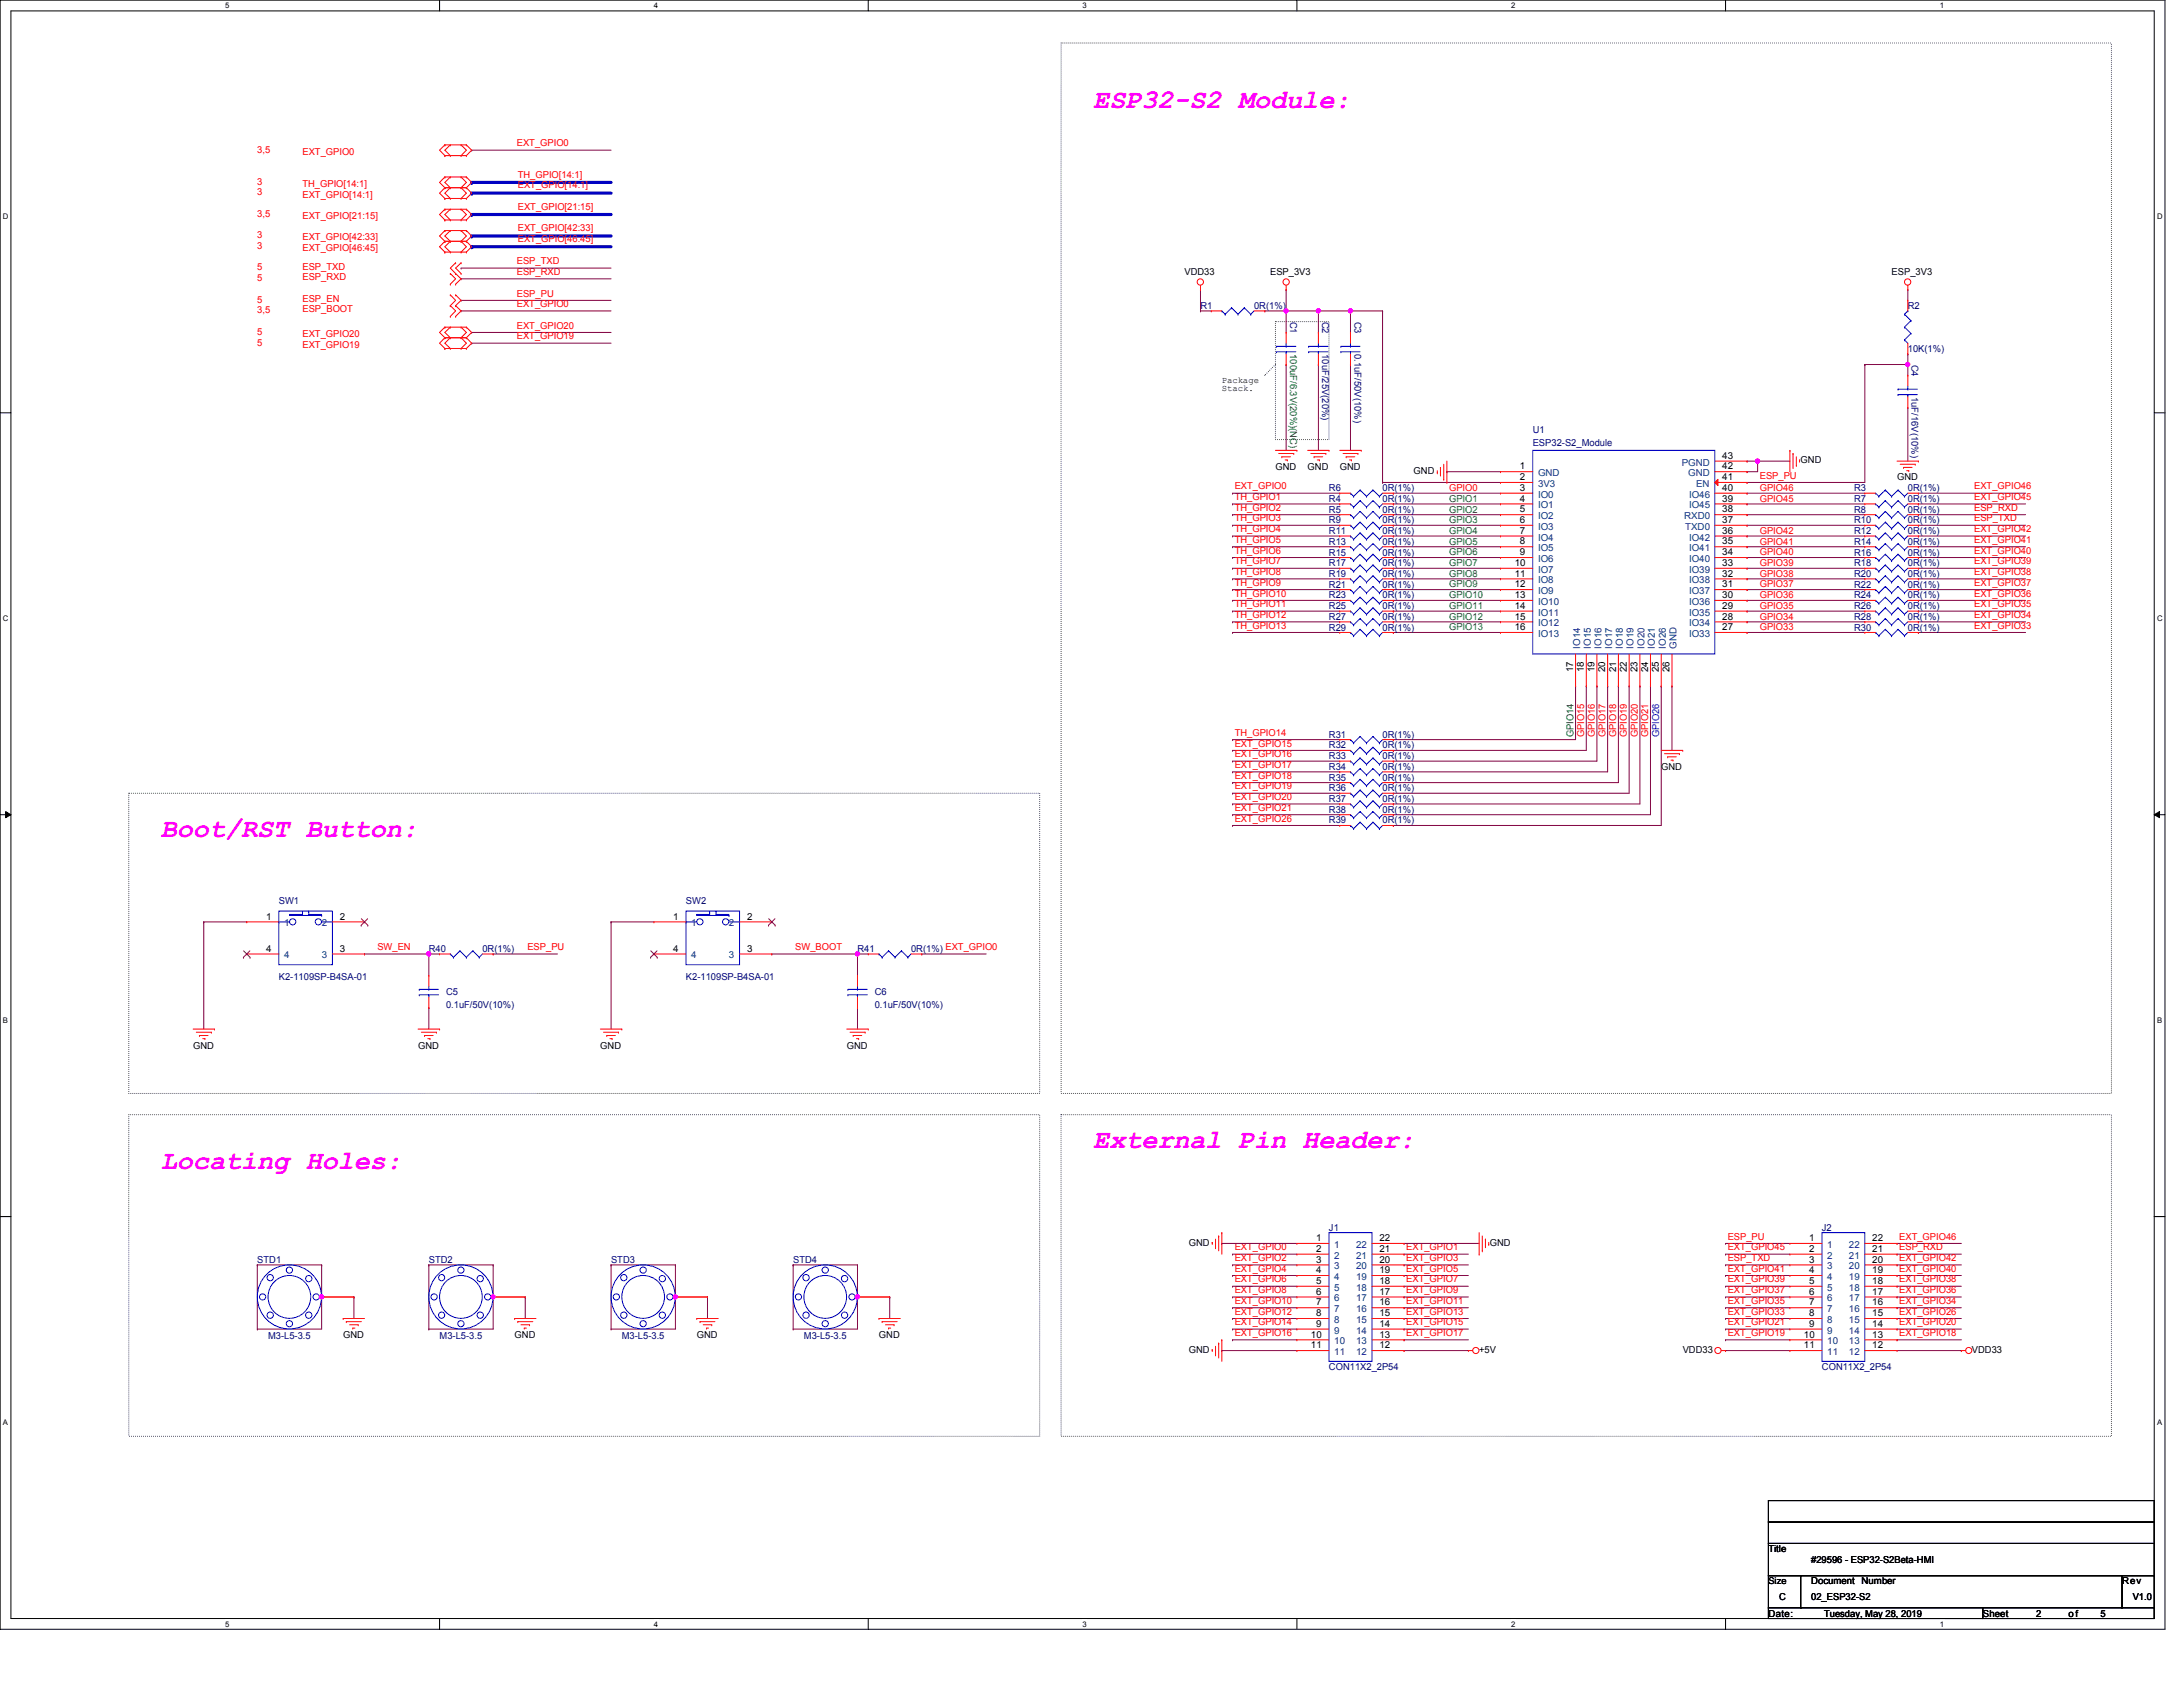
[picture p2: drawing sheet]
<svg xmlns="http://www.w3.org/2000/svg" width="559mm" height="432mm" viewBox="0 0 559 432" stroke-linecap="round" stroke-linejoin="round" font-family="sans-serif">
<defs><g id="words">
<g font-size="6.9" fill="#f0f">
<text x="279.9" y="27.8">ESP32-S2 Module:</text>
<text x="41.2" y="214.3">Boot/RST Button:</text>
<text x="279.9" y="293.8">External Pin Header:</text>
<text x="41.2" y="299.3">Locating Holes:</text>
</g>
<g font-size="2.5" fill="#f00">
<text x="65.9" y="39.1">3,5</text>
<text x="77.4" y="39.6">EXT_GPIO0</text>
<text x="132.3" y="37.5">EXT_GPIO0</text>
<text x="65.9" y="47.3">3</text>
<text x="77.4" y="47.8">TH_GPIO[14:1]</text>
<text x="132.5" y="45.5">TH_GPIO[14:1]</text>
<text x="65.9" y="50">3</text>
<text x="77.4" y="50.6">EXT_GPIO[14:1]</text>
<text x="132.5" y="53.7">EXT_GPIO[21:15]</text>
<text x="132.5" y="48.2">EXT_GPIO[14:1]</text>
<text x="65.9" y="55.5">3,5</text>
<text x="77.4" y="56">EXT_GPIO[21:15]</text>
<text x="132.5" y="59.2">EXT_GPIO[42:33]</text>
<text x="65.9" y="61">3</text>
<text x="65.9" y="63.8">3</text>
<text x="77.4" y="61.6">EXT_GPIO[42:33]</text>
<text x="77.4" y="64.3">EXT_GPIO[46:45]</text>
<text x="132.5" y="61.9">EXT_GPIO[46:45]</text>
<text x="65.9" y="69.2">5</text>
<text x="65.9" y="72">5</text>
<text x="77.4" y="69.2">ESP_TXD</text>
<text x="77.4" y="71.7">ESP_RXD</text>
<text x="132.3" y="70.4">ESP_RXD</text>
<text x="132.3" y="67.6">ESP_TXD</text>
<text x="65.9" y="77.5">5</text>
<text x="77.4" y="77.2">ESP_EN</text>
<text x="132.3" y="75.9">ESP_PU</text>
<text x="65.9" y="80.2">3,5</text>
<text x="77.4" y="79.9">ESP_BOOT</text>
<text x="132.3" y="78.6">EXT_GPIO0</text>
<text x="65.9" y="85.7">5</text>
<text x="65.9" y="88.4">5</text>
<text x="77.4" y="86.2">EXT_GPIO20</text>
<text x="77.4" y="89">EXT_GPIO19</text>
<text x="132.3" y="84.1">EXT_GPIO20</text>
<text x="132.3" y="86.9">EXT_GPIO19</text>
<text x="316.1" y="125.3">EXT_GPIO0</text>
<text x="370.9" y="125.7">GPIO0</text>
<text x="450.5" y="125.7">GPIO46</text>
<text x="450.5" y="122.5">ESP_PU</text>
<text x="505.3" y="125.3">EXT_GPIO46</text>
<text x="316.1" y="128">TH_GPIO1</text>
<text x="316.1" y="130.8">TH_GPIO2</text>
<text x="450.5" y="128.4">GPIO45</text>
<text x="505.3" y="128">EXT_GPIO45</text>
<text x="505.3" y="130.8">ESP_RXD</text>
<text x="316.1" y="133.5">TH_GPIO3</text>
<text x="316.1" y="136.2">TH_GPIO4</text>
<text x="450.5" y="136.7">GPIO42</text>
<text x="505.3" y="133.5">ESP_TXD</text>
<text x="505.3" y="136.2">EXT_GPIO42</text>
<text x="316.1" y="139">TH_GPIO5</text>
<text x="316.1" y="141.7">TH_GPIO6</text>
<text x="450.5" y="142.2">GPIO40</text>
<text x="450.5" y="139.4">GPIO41</text>
<text x="505.3" y="139">EXT_GPIO41</text>
<text x="505.3" y="141.7">EXT_GPIO40</text>
<text x="316.1" y="144.5">TH_GPIO7</text>
<text x="316.1" y="149.9">TH_GPIO9</text>
<text x="316.1" y="147.2">TH_GPIO8</text>
<text x="450.5" y="147.6">GPIO38</text>
<text x="450.5" y="144.9">GPIO39</text>
<text x="505.3" y="144.5">EXT_GPIO39</text>
<text x="505.3" y="147.2">EXT_GPIO38</text>
<text x="505.3" y="149.9">EXT_GPIO37</text>
<text x="316.1" y="152.7">TH_GPIO10</text>
<text x="316.1" y="155.4">TH_GPIO11</text>
<text x="450.5" y="155.9">GPIO35</text>
<text x="450.5" y="153.1">GPIO36</text>
<text x="450.5" y="150.4">GPIO37</text>
<text x="505.3" y="152.7">EXT_GPIO36</text>
<text x="505.3" y="155.4">EXT_GPIO35</text>
<text x="316.1" y="158.2">TH_GPIO12</text>
<text x="316.1" y="160.9">TH_GPIO13</text>
<text x="450.5" y="161.3">GPIO33</text>
<text x="450.5" y="158.6">GPIO34</text>
<text x="505.3" y="158.2">EXT_GPIO34</text>
<text x="505.3" y="160.9">EXT_GPIO33</text>
<text x="316.1" y="188.3">TH_GPIO14</text>
<text x="316.1" y="191.1">EXT_GPIO15</text>
<text x="405.5" y="188.8" transform="rotate(-90 405.5 188.8)">GPIO15</text>
<text x="408.2" y="188.8" transform="rotate(-90 408.2 188.8)">GPIO16</text>
<text x="411" y="188.8" transform="rotate(-90 411 188.8)">GPIO17</text>
<text x="413.7" y="188.8" transform="rotate(-90 413.7 188.8)">GPIO18</text>
<text x="416.5" y="188.8" transform="rotate(-90 416.5 188.8)">GPIO19</text>
<text x="419.2" y="188.8" transform="rotate(-90 419.2 188.8)">GPIO20</text>
<text x="421.9" y="188.8" transform="rotate(-90 421.9 188.8)">GPIO21</text>
<text x="316.1" y="193.8">EXT_GPIO16</text>
<text x="316.1" y="196.6">EXT_GPIO17</text>
<text x="316.1" y="199.3">EXT_GPIO18</text>
<text x="316.1" y="202.1">EXT_GPIO19</text>
<text x="316.1" y="204.8">EXT_GPIO20</text>
<text x="316.1" y="207.6">EXT_GPIO21</text>
<text x="316.1" y="210.3">EXT_GPIO26</text>
<text x="96.6" y="243.2">SW_EN</text>
<text x="135" y="243.2">ESP_PU</text>
<text x="203.6" y="243.2">SW_BOOT</text>
<text x="442.3" y="317.3">ESP_PU</text>
<text x="486.2" y="317.3">EXT_GPIO46</text>
<text x="316.1" y="320">EXT_GPIO0</text>
<text x="316.1" y="322.8">EXT_GPIO2</text>
<text x="360" y="320">EXT_GPIO1</text>
<text x="360" y="322.8">EXT_GPIO3</text>
<text x="442.3" y="320">EXT_GPIO45</text>
<text x="442.3" y="322.8">ESP_TXD</text>
<text x="486.2" y="320">ESP_RXD</text>
<text x="486.2" y="322.8">EXT_GPIO42</text>
<text x="316.1" y="325.5">EXT_GPIO4</text>
<text x="316.1" y="328.3">EXT_GPIO6</text>
<text x="360" y="325.5">EXT_GPIO5</text>
<text x="360" y="328.3">EXT_GPIO7</text>
<text x="442.3" y="325.5">EXT_GPIO41</text>
<text x="442.3" y="328.3">EXT_GPIO39</text>
<text x="486.2" y="325.5">EXT_GPIO40</text>
<text x="486.2" y="328.3">EXT_GPIO38</text>
<text x="316.1" y="331">EXT_GPIO8</text>
<text x="316.1" y="333.8">EXT_GPIO10</text>
<text x="360" y="331">EXT_GPIO9</text>
<text x="360" y="333.8">EXT_GPIO11</text>
<text x="442.3" y="331">EXT_GPIO37</text>
<text x="442.3" y="333.8">EXT_GPIO35</text>
<text x="486.2" y="331">EXT_GPIO36</text>
<text x="486.2" y="333.8">EXT_GPIO34</text>
<text x="316.1" y="336.5">EXT_GPIO12</text>
<text x="316.1" y="339.2">EXT_GPIO14</text>
<text x="316.1" y="342">EXT_GPIO16</text>
<text x="360" y="336.5">EXT_GPIO13</text>
<text x="360" y="339.2">EXT_GPIO15</text>
<text x="360" y="342">EXT_GPIO17</text>
<text x="442.3" y="336.5">EXT_GPIO33</text>
<text x="442.3" y="339.2">EXT_GPIO21</text>
<text x="442.3" y="342">EXT_GPIO19</text>
<text x="486.2" y="336.5">EXT_GPIO26</text>
<text x="486.2" y="339.2">EXT_GPIO20</text>
<text x="486.2" y="342">EXT_GPIO18</text>
</g>
<g font-size="2.5">
<text x="303.2" y="70.3">VDD33</text>
<text x="325.1" y="70.3">ESP_3V3</text>
<text x="484.2" y="70.3">ESP_3V3</text>
<text x="440.9" y="117.4">43</text>
<text x="460.9" y="118.6">GND</text>
<text x="326.5" y="120.3">GND</text>
<text x="334.7" y="120.3">GND</text>
<text x="342.9" y="120.3">GND</text>
<text x="361.9" y="121.4">GND</text>
<text x="389.1" y="120.1">1</text>
<text x="389.1" y="122.9">2</text>
<text x="389.1" y="125.6">3</text>
<text x="440.9" y="120.1">42</text>
<text x="440.9" y="122.9">41</text>
<text x="440.9" y="125.6">40</text>
<text x="485.6" y="123">GND</text>
<text x="389.1" y="128.4">4</text>
<text x="389.1" y="131.1">5</text>
<text x="440.9" y="128.4">39</text>
<text x="440.9" y="131.1">38</text>
<text x="389.1" y="133.9">6</text>
<text x="389.1" y="136.6">7</text>
<text x="440.9" y="133.9">37</text>
<text x="440.9" y="136.6">36</text>
<text x="389.1" y="139.4">8</text>
<text x="389.1" y="142.1">9</text>
<text x="440.9" y="139.4">35</text>
<text x="440.9" y="142.1">34</text>
<text x="387.7" y="144.9">10</text>
<text x="387.7" y="147.6">11</text>
<text x="440.9" y="144.9">33</text>
<text x="440.9" y="147.6">32</text>
<text x="387.7" y="150.3">12</text>
<text x="387.7" y="153.1">13</text>
<text x="387.7" y="155.8">14</text>
<text x="440.9" y="150.3">31</text>
<text x="440.9" y="153.1">30</text>
<text x="440.9" y="155.8">29</text>
<text x="387.7" y="158.6">15</text>
<text x="387.7" y="161.3">16</text>
<text x="440.9" y="158.6">28</text>
<text x="440.9" y="161.3">27</text>
<text x="402.7" y="172.1" transform="rotate(-90 402.7 172.1)">17</text>
<text x="405.5" y="172.1" transform="rotate(-90 405.5 172.1)">18</text>
<text x="408.2" y="172.1" transform="rotate(-90 408.2 172.1)">19</text>
<text x="410.9" y="172.1" transform="rotate(-90 410.9 172.1)">20</text>
<text x="413.7" y="172.1" transform="rotate(-90 413.7 172.1)">21</text>
<text x="416.4" y="172.1" transform="rotate(-90 416.4 172.1)">22</text>
<text x="419.2" y="172.1" transform="rotate(-90 419.2 172.1)">23</text>
<text x="421.9" y="172.1" transform="rotate(-90 421.9 172.1)">24</text>
<text x="424.6" y="172.1" transform="rotate(-90 424.6 172.1)">25</text>
<text x="427.4" y="172.1" transform="rotate(-90 427.4 172.1)">26</text>
<text x="425.2" y="197.1">GND</text>
<text x="68.1" y="235.4">1</text>
<text x="87" y="235.4">2</text>
<text x="172.3" y="235.4">1</text>
<text x="191.2" y="235.4">2</text>
<text x="68.1" y="243.6">4</text>
<text x="87" y="243.6">3</text>
<text x="172.3" y="243.6">4</text>
<text x="191.2" y="243.6">3</text>
<text x="49.4" y="268.4">GND</text>
<text x="107" y="268.4">GND</text>
<text x="153.7" y="268.4">GND</text>
<text x="216.7" y="268.4">GND</text>
<text x="336.9" y="317.7">1</text>
<text x="353.1" y="317.7">22</text>
<text x="463.1" y="317.7">1</text>
<text x="479.3" y="317.7">22</text>
<text x="304.3" y="318.9">GND</text>
<text x="336.9" y="320.4">2</text>
<text x="336.9" y="323.2">3</text>
<text x="353.1" y="323.2">20</text>
<text x="353.1" y="320.4">21</text>
<text x="381.3" y="318.9">GND</text>
<text x="463.1" y="320.4">2</text>
<text x="463.1" y="323.2">3</text>
<text x="479.3" y="323.2">20</text>
<text x="479.3" y="320.4">21</text>
<text x="336.9" y="325.9">4</text>
<text x="336.9" y="328.6">5</text>
<text x="353.1" y="328.6">18</text>
<text x="353.1" y="325.9">19</text>
<text x="463.1" y="325.9">4</text>
<text x="463.1" y="328.6">5</text>
<text x="479.3" y="328.6">18</text>
<text x="479.3" y="325.9">19</text>
<text x="336.9" y="331.4">6</text>
<text x="336.9" y="334.1">7</text>
<text x="353.1" y="334.1">16</text>
<text x="353.1" y="331.4">17</text>
<text x="463.1" y="331.4">6</text>
<text x="463.1" y="334.1">7</text>
<text x="479.3" y="334.1">16</text>
<text x="479.3" y="331.4">17</text>
<text x="336.9" y="336.9">8</text>
<text x="336.9" y="339.6">9</text>
<text x="353.1" y="339.6">14</text>
<text x="353.1" y="336.9">15</text>
<text x="463.1" y="336.9">8</text>
<text x="463.1" y="339.6">9</text>
<text x="479.3" y="339.6">14</text>
<text x="479.3" y="336.9">15</text>
<text x="87.8" y="342.4">GND</text>
<text x="131.7" y="342.4">GND</text>
<text x="178.4" y="342.4">GND</text>
<text x="225" y="342.4">GND</text>
<text x="304.3" y="346.3">GND</text>
<text x="335.6" y="342.3">10</text>
<text x="335.6" y="345.1">11</text>
<text x="353.1" y="345.1">12</text>
<text x="353.1" y="342.3">13</text>
<text x="378.6" y="346.3">+5V</text>
<text x="430.7" y="346.3">VDD33</text>
<text x="461.8" y="342.3">10</text>
<text x="461.8" y="345.1">11</text>
<text x="479.3" y="345.1">12</text>
<text x="479.3" y="342.3">13</text>
<text x="504.8" y="346.3">VDD33</text>
<text x="452.7" y="397.3">Title</text>
<text x="463.6" y="400">#29596 - ESP32-S2Beta-HMI</text>
<text x="463.6" y="405.6">Document</text>
<text x="476.5" y="405.6">Number</text>
<text x="543.2" y="405.6">Rev</text>
<text x="452.7" y="413.8">Date:</text>
<text x="455.4" y="409.4">C</text>
<text x="463.6" y="409.4">02_ESP32-S2</text>
<text x="466.9" y="413.8">Tuesday, May 28, 2019</text>
<text x="507.5" y="413.8">Sheet</text>
<text x="521.3" y="413.8">2</text>
<text x="529.5" y="413.8">of</text>
<text x="537.7" y="413.8">5</text>
<text x="545.9" y="409.4">V1.0</text>
</g>
<g font-size="2.5" fill="#000080">
<text x="307.3" y="79.1">R1</text>
<text x="321" y="79.1">0R(1%)</text>
<text x="330.2" y="82.3" transform="rotate(90 330.2 82.3)">C1</text>
<text x="338.5" y="82.3" transform="rotate(90 338.5 82.3)">C2</text>
<text x="346.7" y="82.3" transform="rotate(90 346.7 82.3)">C3</text>
<text x="488.4" y="79.1">R2</text>
<text x="338.5" y="90.6" transform="rotate(90 338.5 90.6)">10uF/25V(20%)</text>
<text x="346.7" y="90.6" transform="rotate(90 346.7 90.6)">0.1uF/50V(10%)</text>
<text x="488.4" y="90.1">10K(1%)</text>
<text x="489.3" y="93.3" transform="rotate(90 489.3 93.3)">C4</text>
<text x="489.3" y="101.6" transform="rotate(90 489.3 101.6)">1uF/16V(10%)</text>
<text x="392.3" y="110.9">U1</text>
<text x="392.3" y="114.2">ESP32-S2_Module</text>
<text x="340.2" y="125.7">R6</text>
<text x="353.9" y="125.7">0R(1%)</text>
<text x="474.6" y="125.7">R3</text>
<text x="488.4" y="125.7">0R(1%)</text>
<text x="340.2" y="128.5">R4</text>
<text x="340.2" y="131.2">R5</text>
<text x="353.9" y="128.5">0R(1%)</text>
<text x="353.9" y="131.2">0R(1%)</text>
<text x="474.6" y="128.5">R7</text>
<text x="474.6" y="131.2">R8</text>
<text x="488.4" y="128.5">0R(1%)</text>
<text x="488.4" y="131.2">0R(1%)</text>
<text x="340.2" y="134">R9</text>
<text x="340.2" y="136.7">R11</text>
<text x="353.9" y="136.7">0R(1%)</text>
<text x="353.9" y="134">0R(1%)</text>
<text x="474.6" y="136.7">R12</text>
<text x="474.6" y="134">R10</text>
<text x="488.4" y="136.7">0R(1%)</text>
<text x="488.4" y="134">0R(1%)</text>
<text x="340.2" y="142.2">R15</text>
<text x="340.2" y="139.4">R13</text>
<text x="353.9" y="142.2">0R(1%)</text>
<text x="353.9" y="139.4">0R(1%)</text>
<text x="474.6" y="139.4">R14</text>
<text x="474.6" y="142.2">R16</text>
<text x="488.4" y="139.4">0R(1%)</text>
<text x="488.4" y="142.2">0R(1%)</text>
<text x="340.2" y="147.7">R19</text>
<text x="340.2" y="144.9">R17</text>
<text x="353.9" y="147.7">0R(1%)</text>
<text x="353.9" y="144.9">0R(1%)</text>
<text x="474.6" y="147.7">R20</text>
<text x="474.6" y="144.9">R18</text>
<text x="488.4" y="147.7">0R(1%)</text>
<text x="488.4" y="144.9">0R(1%)</text>
<text x="340.2" y="155.9">R25</text>
<text x="340.2" y="153.2">R23</text>
<text x="340.2" y="150.4">R21</text>
<text x="353.9" y="155.9">0R(1%)</text>
<text x="353.9" y="153.2">0R(1%)</text>
<text x="353.9" y="150.4">0R(1%)</text>
<text x="474.6" y="155.9">R26</text>
<text x="474.6" y="150.4">R22</text>
<text x="474.6" y="153.2">R24</text>
<text x="488.4" y="155.9">0R(1%)</text>
<text x="488.4" y="150.4">0R(1%)</text>
<text x="488.4" y="153.2">0R(1%)</text>
<text x="340.2" y="161.4">R29</text>
<text x="340.2" y="158.7">R27</text>
<text x="353.9" y="161.4">0R(1%)</text>
<text x="353.9" y="158.7">0R(1%)</text>
<text x="474.6" y="161.4">R30</text>
<text x="474.6" y="158.7">R28</text>
<text x="488.4" y="161.4">0R(1%)</text>
<text x="488.4" y="158.7">0R(1%)</text>
<text x="340.2" y="188.8">R31</text>
<text x="340.2" y="191.6">R32</text>
<text x="353.9" y="188.8">0R(1%)</text>
<text x="353.9" y="191.6">0R(1%)</text>
<text x="340.2" y="197.1">R34</text>
<text x="340.2" y="194.3">R33</text>
<text x="353.9" y="197.1">0R(1%)</text>
<text x="353.9" y="194.3">0R(1%)</text>
<text x="340.2" y="202.6">R36</text>
<text x="340.2" y="199.8">R35</text>
<text x="353.9" y="202.6">0R(1%)</text>
<text x="353.9" y="199.8">0R(1%)</text>
<text x="340.2" y="208">R38</text>
<text x="340.2" y="205.3">R37</text>
<text x="353.9" y="208">0R(1%)</text>
<text x="353.9" y="205.3">0R(1%)</text>
<text x="340.2" y="210.8">R39</text>
<text x="353.9" y="210.8">0R(1%)</text>
<text x="71.4" y="231.4">SW1</text>
<text x="175.6" y="231.4">SW2</text>
<text x="109.8" y="243.7">R40</text>
<text x="123.5" y="243.7">0R(1%)</text>
<text x="219.5" y="243.7">R41</text>
<text x="233.2" y="243.7">0R(1%) EXT_GPIO0</text>
<text x="71.4" y="250.8">K2-1109SP-B4SA-01</text>
<text x="175.6" y="250.8">K2-1109SP-B4SA-01</text>
<text x="114.2" y="254.7">C5</text>
<text x="114.2" y="258">0.1uF/50V(10%)</text>
<text x="223.9" y="254.7">C6</text>
<text x="223.9" y="258">0.1uF/50V(10%)</text>
<text x="340.2" y="315">J1</text>
<text x="466.4" y="315">J2</text>
<text x="65.9" y="323.3">STD1</text>
<text x="109.8" y="323.3">STD2</text>
<text x="156.4" y="323.3">STD3</text>
<text x="203" y="323.3">STD4</text>
<text x="68.6" y="342.7">M3-L5-3.5</text>
<text x="112.5" y="342.7">M3-L5-3.5</text>
<text x="159.2" y="342.7">M3-L5-3.5</text>
<text x="205.8" y="342.7">M3-L5-3.5</text>
<text x="340.2" y="350.7">CON11X2_2P54</text>
<text x="466.4" y="350.7">CON11X2_2P54</text>
</g>
<g font-size="2.5" fill="#008000">
<text x="330.2" y="90.6" transform="rotate(90 330.2 90.6)">100uF/6.3V(20%)(NC)</text>
<text x="370.9" y="128.4">GPIO1</text>
<text x="370.9" y="131.2">GPIO2</text>
<text x="370.9" y="133.9">GPIO3</text>
<text x="370.9" y="136.7">GPIO4</text>
<text x="370.9" y="139.4">GPIO5</text>
<text x="370.9" y="142.2">GPIO6</text>
<text x="370.9" y="144.9">GPIO7</text>
<text x="370.9" y="147.6">GPIO8</text>
<text x="370.9" y="150.4">GPIO9</text>
<text x="370.9" y="153.1">GPIO10</text>
<text x="370.9" y="155.9">GPIO11</text>
<text x="370.9" y="158.6">GPIO12</text>
<text x="370.9" y="161.3">GPIO13</text>
<text x="402.8" y="188.8" transform="rotate(-90 402.8 188.8)">GPIO14</text>
</g>
<g font-size="2.5" fill="#004080">
<text x="430.5" y="119.2">PGND</text>
<text x="393.7" y="121.9">GND</text>
<text x="393.7" y="124.6">3V3</text>
<text x="432.1" y="121.9">GND</text>
<text x="434.2" y="124.6">EN</text>
<text x="393.7" y="127.4">IO0</text>
<text x="393.7" y="130.1">IO1</text>
<text x="432.4" y="130.1">IO45</text>
<text x="432.4" y="127.4">IO46</text>
<text x="393.7" y="132.9">IO2</text>
<text x="393.7" y="135.6">IO3</text>
<text x="431.1" y="132.9">RXD0</text>
<text x="431.4" y="135.6">TXD0</text>
<text x="393.7" y="138.3">IO4</text>
<text x="393.7" y="141.1">IO5</text>
<text x="393.7" y="143.8">IO6</text>
<text x="432.4" y="138.3">IO42</text>
<text x="432.4" y="141.1">IO41</text>
<text x="432.4" y="143.8">IO40</text>
<text x="393.7" y="146.6">IO7</text>
<text x="393.7" y="149.3">IO8</text>
<text x="432.4" y="146.6">IO39</text>
<text x="432.4" y="149.3">IO38</text>
<text x="393.7" y="152.1">IO9</text>
<text x="393.7" y="154.8">IO10</text>
<text x="432.4" y="152.1">IO37</text>
<text x="432.4" y="154.8">IO36</text>
<text x="393.7" y="157.6">IO11</text>
<text x="393.7" y="160.3">IO12</text>
<text x="432.4" y="157.6">IO35</text>
<text x="432.4" y="160.3">IO34</text>
<text x="393.7" y="163">IO13</text>
<text x="404.5" y="166" transform="rotate(-90 404.5 166)">IO14</text>
<text x="407.2" y="166" transform="rotate(-90 407.2 166)">IO15</text>
<text x="409.9" y="166" transform="rotate(-90 409.9 166)">IO16</text>
<text x="412.7" y="166" transform="rotate(-90 412.7 166)">IO17</text>
<text x="415.4" y="166" transform="rotate(-90 415.4 166)">IO18</text>
<text x="418.2" y="166" transform="rotate(-90 418.2 166)">IO19</text>
<text x="420.9" y="166" transform="rotate(-90 420.9 166)">IO20</text>
<text x="423.6" y="166" transform="rotate(-90 423.6 166)">IO21</text>
<text x="426.4" y="166" transform="rotate(-90 426.4 166)">IO26</text>
<text x="429.1" y="166" transform="rotate(-90 429.1 166)">GND</text>
<text x="432.4" y="163">IO33</text>
<text x="72.7" y="237.1">1</text>
<text x="82.4" y="237.1">2</text>
<text x="177" y="237.1">1</text>
<text x="186.6" y="237.1">2</text>
<text x="72.7" y="245.3">4</text>
<text x="82.4" y="245.3">3</text>
<text x="177" y="245.3">4</text>
<text x="186.6" y="245.3">3</text>
<text x="341.5" y="319.4">1</text>
<text x="341.5" y="322.2">2</text>
<text x="347.1" y="322.2">21</text>
<text x="347.1" y="319.4">22</text>
<text x="467.7" y="319.4">1</text>
<text x="467.7" y="322.2">2</text>
<text x="473.3" y="322.2">21</text>
<text x="473.3" y="319.4">22</text>
<text x="341.5" y="324.9">3</text>
<text x="341.5" y="327.6">4</text>
<text x="347.1" y="327.6">19</text>
<text x="347.1" y="324.9">20</text>
<text x="467.7" y="324.9">3</text>
<text x="467.7" y="327.6">4</text>
<text x="473.3" y="327.6">19</text>
<text x="473.3" y="324.9">20</text>
<text x="341.5" y="330.4">5</text>
<text x="341.5" y="333.1">6</text>
<text x="341.5" y="335.9">7</text>
<text x="347.1" y="335.9">16</text>
<text x="347.1" y="333.1">17</text>
<text x="347.1" y="330.4">18</text>
<text x="467.7" y="330.4">5</text>
<text x="467.7" y="333.1">6</text>
<text x="467.7" y="335.9">7</text>
<text x="473.3" y="335.9">16</text>
<text x="473.3" y="333.1">17</text>
<text x="473.3" y="330.4">18</text>
<text x="341.5" y="338.6">8</text>
<text x="341.5" y="341.3">9</text>
<text x="347.1" y="341.3">14</text>
<text x="347.1" y="338.6">15</text>
<text x="467.7" y="338.6">8</text>
<text x="467.7" y="341.3">9</text>
<text x="473.3" y="341.3">14</text>
<text x="473.3" y="338.6">15</text>
<text x="341.5" y="344.1">10</text>
<text x="341.5" y="346.8">11</text>
<text x="347.1" y="346.8">12</text>
<text x="347.1" y="344.1">13</text>
<text x="467.7" y="344.1">10</text>
<text x="467.7" y="346.8">11</text>
<text x="473.3" y="346.8">12</text>
<text x="473.3" y="344.1">13</text>
</g>
<text font-size="2.5" fill="#00f" x="424.7" y="188.8" transform="rotate(-90 424.7 188.8)">GPIO26</text>
<text font-size="2.4" x="452.7" y="405.5">Size</text>
<g font-size="2.3">
<text x="312.8" y="97.9">Package</text>
<text x="312.8" y="100.2">Stack.</text>
</g>
<g font-size="2">
<text x="57.7" y="2.1">5</text>
<text x="167.4" y="2.1">4</text>
<text x="277.1" y="2.1">3</text>
<text x="386.8" y="2.1">2</text>
<text x="496.6" y="2.1">1</text>
<text x=".8" y="56">D</text>
<text x="552.2" y="56">D</text>
<text x=".8" y="158.9">C</text>
<text x="552.2" y="158.9">C</text>
<text x=".8" y="261.7">B</text>
<text x="552.2" y="261.7">B</text>
<text x=".8" y="364.6">A</text>
<text x="552.2" y="364.6">A</text>
<text x="57.7" y="416.3">5</text>
<text x="167.4" y="416.3">4</text>
<text x="277.1" y="416.3">3</text>
<text x="386.8" y="416.3">2</text>
<text x="496.6" y="416.3">1</text>
</g>
</g></defs>
<path d="M0 0h554.2v417h-554.2zM2.8 2.8h548.6v411.5h-548.6z" fill="none" stroke="#000" stroke-width=".26"/>
<g fill="#fff">
<path d="M57.7 .3h1.1v2.2h-1.1z"/>
<path d="M57.7 414.6h1.1v2.2h-1.1z"/>
</g>
<path d="M112.5 0v2.8M112.5 414.3v2.7" fill="none" stroke="#000" stroke-width=".26"/>
<g fill="#fff">
<path d="M167.4 .3h1.1v2.2h-1.1z"/>
<path d="M167.4 414.6h1.1v2.2h-1.1z"/>
</g>
<path d="M222.2 0v2.8M222.2 414.3v2.7" fill="none" stroke="#000" stroke-width=".26"/>
<g fill="#fff">
<path d="M277.1 .3h1.1v2.2h-1.1z"/>
<path d="M277.1 414.6h1.1v2.2h-1.1z"/>
</g>
<path d="M332 0v2.8M332 414.3v2.7" fill="none" stroke="#000" stroke-width=".26"/>
<g fill="#fff">
<path d="M386.8 .3h1.1v2.2h-1.1z"/>
<path d="M386.8 414.6h1.1v2.2h-1.1z"/>
</g>
<path d="M441.7 0v2.8M441.7 414.3v2.7" fill="none" stroke="#000" stroke-width=".26"/>
<g fill="#fff">
<path d="M496.6 .3h1.1v2.2h-1.1z"/>
<path d="M496.6 414.6h1.1v2.2h-1.1z"/>
<path d="M.8 54.2h1.4v2.2h-1.4z"/>
<path d="M552.2 54.2h1.4v2.2h-1.4z"/>
<path d="M.8 157.1h1.4v2.2h-1.4z"/>
<path d="M552.2 157.1h1.4v2.2h-1.4z"/>
</g>
<path d="M0 105.7h2.8M551.4 105.7h2.8" fill="none" stroke="#000" stroke-width=".26"/>
<g fill="#fff">
<path d="M.8 260h1.3v2.2h-1.3z"/>
<path d="M552.2 260h1.3v2.2h-1.3z"/>
</g>
<path d="M0 208.5h2.8M1.4 207.7l1.4 .8-1.4 .8zM551.4 208.5l1.4-.8v1.6zM551.4 208.5h2.8" fill="none" stroke="#000" stroke-width=".26"/>
<path d="M1.4 207.7l1.4 .8-1.4 .8zM551.4 208.5l1.4-.8v1.6z" fill="#000"/>
<g fill="#fff">
<path d="M.8 362.8h1.3v2.2h-1.3z"/>
<path d="M552.2 362.8h1.3v2.2h-1.3z"/>
</g>
<path d="M0 311.4h2.8M551.4 311.4h2.8" fill="none" stroke="#000" stroke-width=".26"/>
<path d="M271.6 11h268.9v268.9h-268.9zM323.8 96.1h.1M326.5 82.3h13.7v30.2h-13.7zM326.5 93.3l-2.7 2.8M33 203h233.1v76.9h-233.1zM33 285.3h233.1v82.3h-233.1zM271.6 285.3h268.9v82.3h-268.9z" fill="none" stroke="#000" stroke-width=".26" stroke-dasharray="0 .5"/>
<path d="M447.2 118h.1M447.2 118h11M449.9 118h.1M449.9 118v2.7h-2.7M370.4 120.7h.1M370.4 120.7h13.7M447.2 120.7h.1" fill="none" stroke="#800040" stroke-width=".26"/>
<circle cx="449.9" cy="118" r=".54" fill="#f0f"/>
<circle cx="449.9" cy="118" r=".54" fill="none" stroke="#f0f" stroke-width=".26"/>
<path d="M307.3 74.1h.1M307.3 79.6h.1M307.3 74.1v5.5M307.3 79.6h2.7M323.8 79.6h.1M323.8 79.6h5.4M329.2 79.6h.1M329.2 79.6v5.5" fill="none" stroke="#800040" stroke-width=".26"/>
<circle cx="329.2" cy="79.6" r=".54" fill="#f0f"/>
<circle cx="329.2" cy="79.6" r=".54" fill="none" stroke="#f0f" stroke-width=".26"/>
<path d="M329.2 79.6h.1M329.2 79.6h8.3M337.5 79.6h.1M337.5 79.6v5.5" fill="none" stroke="#800040" stroke-width=".26"/>
<circle cx="337.5" cy="79.6" r=".54" fill="#f0f"/>
<circle cx="337.5" cy="79.6" r=".54" fill="none" stroke="#f0f" stroke-width=".26"/>
<g fill="none" stroke="#800040" stroke-width=".26">
<path d="M337.5 79.6h.1M337.5 79.6h8.2M345.7 79.6h.1M345.7 79.6v5.5M488.4 74.1h.1M488.4 74.1v2.8M329.2 93.3h.1M329.2 93.3v22M337.5 93.3h.1M337.5 93.3v22M345.7 93.3h.1M345.7 93.3v22"/>
<path d="M477.4 93.3h.1M488.4 90.6h.1M488.4 90.6v2.7h-11M488.4 104.3h.1M488.4 104.3v13.7M356.7 126.2h.1M356.7 129h.1M356.7 131.7h.1M356.7 134.5h.1M356.7 137.2h.1M356.7 140h.1M356.7 126.2h27.4"/>
<path d="M356.7 129h27.4M356.7 131.7h27.4M356.7 134.5h27.4M356.7 137.2h27.4M356.7 140h27.4M447.2 140h.1M447.2 137.2h.1M447.2 134.5h.1M447.2 131.7h.1M447.2 129h.1M447.2 126.2h.1M447.2 126.2h30.2"/>
<path d="M447.2 129h30.2M447.2 131.7h30.2M447.2 134.5h30.2M447.2 137.2h30.2M447.2 140h30.2M356.7 142.7h.1M356.7 145.5h.1M356.7 148.2h.1M356.7 150.9h.1M356.7 153.7h.1M356.7 156.4h.1M356.7 159.2h.1"/>
<path d="M356.7 142.7h27.4M356.7 145.5h27.4M356.7 148.2h27.4M356.7 150.9h27.4M356.7 153.7h27.4M356.7 156.4h27.4M356.7 159.2h27.4M447.2 159.2h.1M447.2 156.4h.1M447.2 153.7h.1M447.2 150.9h.1M447.2 148.2h.1"/>
<path d="M447.2 145.5h.1M447.2 142.7h.1M447.2 142.7h30.2M447.2 145.5h30.2M447.2 148.2h30.2M447.2 150.9h30.2M447.2 153.7h30.2M447.2 156.4h30.2M447.2 159.2h30.2M356.7 161.9h.1M356.7 161.9h27.4M403.3 175.6h.1"/>
<path d="M403.3 175.6v13.7M406.1 175.6h.1M406.1 175.6v16.5M408.8 175.6h.1M408.8 175.6v19.2M411.5 175.6h.1M411.5 175.6v22M414.3 175.6h.1M414.3 175.6v24.7M417 175.6h.1M417 175.6v27.4M419.8 175.6h.1"/>
<path d="M419.8 175.6v30.2M422.5 175.6h.1M422.5 175.6v32.9M425.2 175.6h.1M425.2 175.6v35.7M428 175.6h.1M428 175.6v16.5M447.2 161.9h.1M447.2 161.9h30.2"/>
</g>
<circle cx="488.3" cy="93.3" r=".54" fill="#f0f"/>
<circle cx="488.3" cy="93.3" r=".54" fill="none" stroke="#f0f" stroke-width=".26"/>
<g fill="none" stroke="#800040" stroke-width=".26">
<path d="M329.2 74.1h.1M329.2 74.1v5.5M488.4 93.3h.1M488.4 93.3v2.8M52.2 236h.1M52.2 236h11M93.3 244.2h.1M93.3 244.2h16.5M109.8 244.2h.1M109.8 244.2v5.5M312.8 318.3h.1M312.8 318.3h19.2"/>
<path d="M441.7 318.3h.1M441.7 318.3h16.5M315.5 321h.1M315.5 321h16.5"/>
</g>
<circle cx="109.7" cy="244.2" r=".54" fill="#f0f"/>
<circle cx="109.7" cy="244.2" r=".54" fill="none" stroke="#f0f" stroke-width=".26"/>
<path d="M52.2 236h.1M52.2 236v27.4M156.4 236h.1M156.4 236h11M109.8 257.9h.1M109.8 257.9v5.5M197.6 244.2h.1M197.6 244.2h21.9M219.5 244.2h.1M219.5 244.2v5.5" fill="none" stroke="#800040" stroke-width=".26"/>
<circle cx="219.5" cy="244.2" r=".54" fill="#f0f"/>
<circle cx="219.5" cy="244.2" r=".54" fill="none" stroke="#f0f" stroke-width=".26"/>
<path d="M345.7 79.6h.1M345.7 79.6h8.2M477.4 93.3h.1M477.4 93.3v30.2h-30.2M447.2 123.5h.1M156.4 236h.1M156.4 236v27.4M219.5 257.9h.1M219.5 257.9v5.5" fill="none" stroke="#800040" stroke-width=".26"/>
<circle cx="345.7" cy="79.6" r=".54" fill="#f0f"/>
<circle cx="345.7" cy="79.6" r=".54" fill="none" stroke="#f0f" stroke-width=".26"/>
<g fill="none" stroke="#800040" stroke-width=".26">
<path d="M353.9 79.6h.1M353.9 79.6v43.9M315.5 129h.1M315.5 131.7h.1M315.5 134.5h.1M315.5 137.2h.1M315.5 140h.1M315.5 126.2h.1M315.5 129h27.4M315.5 131.7h27.4M315.5 134.5h27.4M315.5 137.2h27.4"/>
<path d="M315.5 140h27.4M315.5 126.2h27.4M353.9 123.5h.1M353.9 123.5h30.2M491.1 126.2h.1M491.1 129h.1M491.1 131.7h.1M491.1 134.5h.1M491.1 137.2h.1M491.1 140h.1M491.1 129h27.4M491.1 131.7h27.4"/>
<path d="M491.1 134.5h27.4M491.1 137.2h27.4M491.1 140h27.4M491.1 126.2h27.4M315.5 142.7h.1M315.5 145.5h.1M315.5 150.9h.1M315.5 153.7h.1M315.5 156.4h.1M315.5 159.2h.1M315.5 148.2h.1M315.5 142.7h27.4"/>
<path d="M315.5 145.5h27.4M315.5 150.9h27.4M315.5 153.7h27.4M315.5 156.4h27.4M315.5 159.2h27.4M315.5 148.2h27.4M491.1 142.7h.1M491.1 145.5h.1M491.1 148.2h.1M491.1 150.9h.1M491.1 153.7h.1M491.1 156.4h.1"/>
<path d="M491.1 159.2h.1M491.1 142.7h27.4M491.1 145.5h27.4M491.1 150.9h27.4M491.1 153.7h27.4M491.1 156.4h27.4M491.1 159.2h27.4M491.1 148.2h27.4M315.5 161.9h.1M315.5 161.9h27.4M491.1 161.9h.1M491.1 161.9h27.4"/>
<path d="M315.5 189.3h.1M315.5 192.1h.1M315.5 194.8h.1M315.5 197.6h.1M315.5 189.3h27.4M315.5 192.1h27.4M315.5 194.8h27.4M315.5 197.6h27.4M356.7 189.3h.1M356.7 192.1h.1M356.7 194.8h.1M356.7 197.6h.1"/>
<path d="M356.7 189.3h46.6M356.7 192.1h49.4M356.7 194.8h52.1M356.7 197.6h54.8M315.5 200.3h.1M315.5 203h.1M315.5 205.8h.1M315.5 208.5h.1M315.5 211.3h.1M315.5 200.3h27.4M315.5 203h27.4M315.5 205.8h27.4"/>
<path d="M315.5 208.5h27.4M315.5 211.3h27.4M356.7 200.3h.1M356.7 203h.1M356.7 205.8h.1M356.7 208.5h.1M356.7 211.3h.1M356.7 200.3h57.6M356.7 203h60.3M356.7 205.8h63.1M356.7 208.5h65.8M356.7 211.3h68.5"/>
</g>
<path d="M120.7 54.9h35.7" fill="none" stroke="#00f" stroke-width=".8"/>
<circle cx="120.7" cy="54.9" r=".4" fill="#00f"/>
<path d="M120.7 60.4h35.7" fill="none" stroke="#00f" stroke-width=".8"/>
<circle cx="120.7" cy="60.4" r=".4" fill="#00f"/>
<path d="M120.7 63.2h35.7" fill="none" stroke="#00f" stroke-width=".8"/>
<circle cx="120.7" cy="63.2" r=".4" fill="#00f"/>
<g fill="none" stroke="#800040" stroke-width=".26">
<path d="M118 71.4h.1M118 68.6h.1M118 76.9h.1M118 79.6h.1M118 71.4h38.4M118 68.6h38.4M118 76.9h38.4M118 79.6h38.4M120.7 85.1h.1M120.7 87.8h.1M120.7 85.1h35.7M120.7 87.8h35.7"/>
<path d="M109.8 244.2h.1M109.8 244.2h2.7M126.2 244.2h.1M126.2 244.2h16.5M219.5 244.2h.1M219.5 244.2h2.7M236 244.2h.1M236 244.2h16.4M359.4 318.3h.1M359.4 318.3h19.2M65.9 323.8h.1M65.9 323.8h16.4"/>
<path d="M65.9 323.8v16.4M82.3 323.8h.1M82.3 332h.1M82.3 332h8.3M82.3 323.8v16.4h-16.4M315.5 323.8h.1M315.5 326.5h.1M315.5 332h.1M315.5 329.2h.1M315.5 334.7h.1M315.5 337.5h.1M315.5 323.8h16.5"/>
<path d="M315.5 326.5h16.5M315.5 332h16.5M315.5 329.2h16.5M315.5 334.7h16.5M315.5 337.5h16.5M359.4 321h.1M359.4 323.8h.1M359.4 326.5h.1M359.4 329.2h.1M359.4 332h.1M359.4 334.7h.1M359.4 337.5h.1"/>
<path d="M359.4 323.8h16.5M359.4 326.5h16.5M359.4 332h16.5M359.4 329.2h16.5M359.4 334.7h16.5M359.4 337.5h16.5M359.4 321h16.5M65.9 340.2h.1M312.8 345.7h.1M312.8 345.7h19.2M315.5 340.2h.1M315.5 342.9h.1"/>
<path d="M315.5 340.2h16.5M315.5 342.9h16.5M359.4 340.2h.1M359.4 340.2h16.5"/>
</g>
<circle cx="82.3" cy="332" r=".54" fill="#f0f"/>
<circle cx="82.3" cy="332" r=".54" fill="none" stroke="#f0f" stroke-width=".26"/>
<path d="M90.6 332h.1M90.6 332v5.5M109.8 323.8h.1M109.8 323.8v16.4M109.8 323.8h16.4M126.2 323.8h.1M126.2 323.8v8.2" fill="none" stroke="#800040" stroke-width=".26"/>
<circle cx="126.2" cy="332" r=".54" fill="#f0f"/>
<circle cx="126.2" cy="332" r=".54" fill="none" stroke="#f0f" stroke-width=".26"/>
<g fill="none" stroke="#800040" stroke-width=".26">
<path d="M126.2 332h.1M126.2 332v8.2h-16.4M126.2 332h8.3M134.5 332h.1M134.5 332v5.5M156.4 323.8h.1M156.4 323.8v16.4M156.4 323.8h16.5M172.9 323.8h.1M172.9 332h.1M172.9 323.8v16.4h-16.5M172.9 332h8.2"/>
<path d="M109.8 340.2h.1M156.4 340.2h.1"/>
</g>
<circle cx="172.9" cy="332" r=".54" fill="#f0f"/>
<circle cx="172.9" cy="332" r=".54" fill="none" stroke="#f0f" stroke-width=".26"/>
<path d="M181.1 332h.1M181.1 332v5.5M203 323.8h.1M203 323.8v16.4M203 323.8h16.5M219.5 323.8h.1M219.5 332h.1M219.5 323.8v16.4" fill="none" stroke="#800040" stroke-width=".26"/>
<circle cx="219.5" cy="332" r=".54" fill="#f0f"/>
<circle cx="219.5" cy="332" r=".54" fill="none" stroke="#f0f" stroke-width=".26"/>
<g fill="none" stroke="#800040" stroke-width=".26">
<path d="M485.6 318.3h.1M485.6 318.3h16.5M219.5 332h.1M219.5 332h8.3M227.8 332h.1M227.8 332v5.5M441.7 321h.1M441.7 323.8h.1M441.7 326.5h.1M441.7 329.2h.1M441.7 332h.1M441.7 334.7h.1"/>
<path d="M441.7 337.5h.1M441.7 332h16.5M441.7 321h16.5M441.7 323.8h16.5M441.7 326.5h16.5M441.7 329.2h16.5M441.7 334.7h16.5M441.7 337.5h16.5M485.6 321h.1M485.6 323.8h.1M485.6 326.5h.1M485.6 329.2h.1"/>
<path d="M485.6 332h.1M485.6 334.7h.1M485.6 337.5h.1M485.6 332h16.5M485.6 321h16.5M485.6 323.8h16.5M485.6 326.5h16.5M485.6 329.2h16.5M485.6 334.7h16.5M485.6 337.5h16.5M203 340.2h.1M203 340.2h16.5"/>
<path d="M359.4 342.9h.1M359.4 345.7h.1M359.4 342.9h16.5M359.4 345.7h16.5M441.7 340.2h.1M441.7 342.9h.1M441.7 345.7h.1M441.7 340.2h16.5M441.7 342.9h16.5M441.7 345.7h16.5M485.6 340.2h.1M485.6 342.9h.1"/>
<path d="M485.6 340.2h16.5M485.6 342.9h16.5M485.6 345.7h16.5M502.1 345.7h.1"/>
</g>
<path d="M120.7 46.7h35.7" fill="none" stroke="#00f" stroke-width=".8"/>
<circle cx="120.7" cy="46.7" r=".4" fill="#00f"/>
<path d="M120.7 49.4h35.7" fill="none" stroke="#00f" stroke-width=".8"/>
<circle cx="120.7" cy="49.4" r=".4" fill="#00f"/>
<path d="M120.7 38.4h.1M120.7 38.4h35.7" fill="none" stroke="#800040" stroke-width=".26"/>
<g fill="none" stroke="#f00" stroke-width=".26">
<path d="M113.9 37.1h.1M113.9 39.8h.1M113.9 37.1l-1.4 1.3 1.4 1.4M113.9 37.1h5.5M113.9 39.8h5.5M115.3 39.8h.1M115.3 37.1h.1M115.3 37.1l-1.4 1.3 1.4 1.4M118 37.1h.1M118 39.8h.1M118 37.1l1.4 1.3-1.4 1.4M119.4 39.8h.1"/>
<path d="M119.4 37.1h.1M119.4 37.1l1.3 1.3-1.3 1.4M113.9 53.6h.1M113.9 56.3h.1M113.9 59h.1M113.9 45.3h.1M113.9 48h.1M113.9 50.8h.1M113.9 53.6l-1.4 1.3 1.4 1.4M113.9 45.3l-1.4 1.4 1.4 1.3M113.9 53.6h5.5M113.9 56.3h5.5"/>
<path d="M113.9 59l-1.4 1.4 1.4 1.4M113.9 59h5.5M113.9 45.3h5.5M113.9 48h5.5M113.9 48l-1.4 1.4 1.4 1.4M113.9 50.8h5.5M115.3 56.3h.1M115.3 53.6h.1M115.3 59h.1M115.3 48h.1M115.3 45.3h.1M115.3 50.8h.1"/>
<path d="M115.3 53.6l-1.4 1.3 1.4 1.4M115.3 59l-1.4 1.4 1.4 1.4M115.3 45.3l-1.4 1.4 1.4 1.3M115.3 48l-1.4 1.4 1.4 1.4M118 53.6h.1M118 56.3h.1M118 59h.1M118 45.3h.1M118 48h.1M118 50.8h.1M118 53.6l1.4 1.3-1.4 1.4M118 59l1.4 1.4-1.4 1.4"/>
<path d="M118 45.3l1.4 1.4-1.4 1.3M118 48l1.4 1.4-1.4 1.4M119.4 56.3h.1M119.4 53.6h.1M119.4 59h.1M119.4 48h.1M119.4 45.3h.1M119.4 50.8h.1M119.4 45.3l1.3 1.4-1.3 1.3M119.4 53.6l1.3 1.3-1.3 1.4M119.4 59l1.3 1.4-1.3 1.4M119.4 48l1.3 1.4-1.3 1.4"/>
<path d="M113.9 61.8h.1M113.9 64.5h.1M113.9 61.8h5.5M113.9 61.8l-1.4 1.4 1.4 1.3M113.9 64.5h5.5M115.3 61.8h.1M115.3 64.5h.1M115.3 70h.1M115.3 72.7h.1M115.3 75.5h.1M115.3 78.2h.1M115.3 61.8l-1.4 1.4 1.4 1.3"/>
<path d="M115.3 70l1.3 1.4-1.3 1.3M115.3 75.5l1.3 1.4-1.3 1.3M115.3 78.2l1.3 1.4-1.3 1.4M116.6 67.3h.1M116.6 70h.1M116.6 72.7h.1M116.6 78.2h.1M116.6 75.5h.1M116.6 67.3l-1.3 1.3 1.3 1.4M116.6 70l1.4 1.4-1.4 1.3M116.6 75.5l1.4 1.4-1.4 1.3M116.6 78.2l1.4 1.4-1.4 1.4"/>
<path d="M118 61.8h.1M118 64.5h.1M118 67.3h.1M118 70h.1M118 61.8l1.4 1.4-1.4 1.3M118 67.3l-1.4 1.3 1.4 1.4M119.4 61.8h.1M119.4 64.5h.1M119.4 61.8l1.3 1.4-1.3 1.3M307.3 74.1h.1M307.3 73v1.1M329.2 74.1h.1"/>
<path d="M329.2 73v1.1M488.4 74.1h.1M488.4 73v1.1M113.9 83.7h.1M113.9 86.4h.1M113.9 89.2h.1M113.9 83.7l-1.4 1.4 1.4 1.3M113.9 83.7h5.5M113.9 86.4h5.5M113.9 86.4l-1.4 1.4 1.4 1.4M113.9 89.2h5.5M115.3 81h.1"/>
<path d="M115.3 86.4h.1M115.3 83.7h.1M115.3 89.2h.1M115.3 83.7l-1.4 1.4 1.4 1.3M115.3 86.4l-1.4 1.4 1.4 1.4M116.6 81h.1M118 83.7h.1M118 86.4h.1M118 89.2h.1M118 83.7l1.4 1.4-1.4 1.3M118 86.4l1.4 1.4-1.4 1.4M119.4 86.4h.1"/>
<path d="M119.4 83.7h.1M119.4 89.2h.1M119.4 83.7l1.3 1.4-1.3 1.3M119.4 86.4l1.3 1.4-1.3 1.4M337.5 93.3h.1M337.5 85.1h.1M337.5 85.1v2.7M337.5 90.6v2.7M345.7 93.3h.1M345.7 85.1h.1M345.7 85.1v2.7M345.7 90.6v2.7"/>
<path d="M326.5 115.3h5.5M327.3 116.1h3.9M328.1 116.9h.1M328.1 116.9h2.2M329 117.7h.5M329.5 117.7h.1M331.2 116.1h.1M332 115.3h.1M334.7 115.3h5.5M335.5 116.1h3.9M336.4 116.9h.1M336.4 116.9h2.2"/>
<path d="M337.2 117.7h.5M337.7 117.7h.1M339.4 116.1h.1M340.2 115.3h.1M342.9 115.3h5.5M343.8 116.1h3.8M344.6 116.9h.1M344.6 116.9h2.2M345.4 117.7h.5M345.9 117.7h.1M347.6 116.1h.1M348.4 115.3h.1"/>
<path d="M368.7 119.6h.1M368.7 119.6v2.2M369.6 118.8v3.9M370.4 118v5.5M439 118h8.2M447.2 118h.1M458.2 115.3h.1M458.2 115.3v5.4M459 116.1h.1M459 116.1v3.8M459.8 119.1h.1M459.8 116.9v2.2"/>
<path d="M460.6 117.7h.1M460.6 117.7v.6M485.6 118h5.5M486.4 118.8h3.9M487.3 119.6h.1M487.3 119.6h2.2M490.3 118.8h.1M491.1 118h.1M342.9 134.5h.1M342.9 137.2h.1M342.9 126.2h.1M342.9 129h.1"/>
<path d="M342.9 134.5h2.8M342.9 137.2h2.8M342.9 129h2.8M342.9 126.2h2.8M353.9 134.5h2.8M353.9 137.2h2.8M353.9 129h2.8M353.9 126.2h2.8M356.7 134.5h.1M356.7 137.2h.1M356.7 126.2h.1M356.7 129h.1"/>
<path d="M367.9 121h.1M367.9 120.5v.5M369.6 122.7h.1M370.4 123.5h.1M384.1 120.7h.1M384.1 123.5h.1M384.1 126.2h.1M384.1 129h.1M384.1 131.7h.1M384.1 134.5h.1M384.1 137.2h.1M384.1 140h.1"/>
<path d="M384.1 140h8.2M384.1 134.5h8.2M384.1 137.2h8.2M384.1 129h8.2M384.1 126.2h8.2M384.1 120.7h8.2M384.1 123.5h8.2M384.1 131.7h8.2M439 140h8.2M439 134.5h8.2M439 137.2h8.2M439 129h8.2"/>
<path d="M439 120.7h8.2M439 131.7h8.2M447.2 120.7h.1M447.2 129h.1M447.2 131.7h.1M447.2 134.5h.1M447.2 137.2h.1M447.2 140h.1M477.4 140h.1M477.4 137.2h.1M477.4 134.5h.1M477.4 129h.1"/>
<path d="M477.4 140h2.7M477.4 134.5h2.7M477.4 137.2h2.7M477.4 129h2.7M488.1 120.5h.5M488.4 140h2.7M488.4 134.5h2.7M488.4 137.2h2.7M488.4 129h2.7M488.6 120.5h.1M491.1 140h.1M491.1 137.2h.1"/>
<path d="M491.1 134.5h.1M491.1 129h.1M342.9 156.4h.1M342.9 148.2h.1M342.9 142.7h.1M342.9 153.7h.1M342.9 145.5h.1M342.9 150.9h.1M342.9 156.4h2.8M342.9 148.2h2.8M342.9 142.7h2.8M342.9 153.7h2.8"/>
<path d="M342.9 150.9h2.8M342.9 145.5h2.8M353.9 156.4h2.8M353.9 148.2h2.8M353.9 142.7h2.8M353.9 153.7h2.8M353.9 150.9h2.8M353.9 145.5h2.8M356.7 156.4h.1M356.7 148.2h.1M356.7 142.7h.1M356.7 153.7h.1"/>
<path d="M356.7 145.5h.1M356.7 150.9h.1M384.1 142.7h.1M384.1 145.5h.1M384.1 148.2h.1M384.1 150.9h.1M384.1 153.7h.1M384.1 156.4h.1M384.1 159.2h.1M384.1 156.4h8.2M384.1 148.2h8.2M384.1 142.7h8.2"/>
<path d="M384.1 153.7h8.2M384.1 150.9h8.2M384.1 145.5h8.2M384.1 159.2h8.2M439 156.4h8.2M439 148.2h8.2M439 142.7h8.2M439 153.7h8.2M439 150.9h8.2M439 145.5h8.2M439 159.2h8.2M447.2 142.7h.1"/>
<path d="M447.2 145.5h.1M447.2 148.2h.1M447.2 150.9h.1M447.2 153.7h.1M447.2 156.4h.1M447.2 159.2h.1M477.4 156.4h.1M477.4 150.9h.1M477.4 148.2h.1M477.4 159.2h.1M477.4 145.5h.1M477.4 156.4h2.7"/>
<path d="M477.4 148.2h2.7M477.4 150.9h2.7M477.4 145.5h2.7M477.4 159.2h2.7M488.4 156.4h2.7M488.4 148.2h2.7M488.4 150.9h2.7M488.4 145.5h2.7M488.4 159.2h2.7M491.1 156.4h.1M491.1 150.9h.1M491.1 148.2h.1"/>
<path d="M491.1 159.2h.1M491.1 145.5h.1M342.9 161.9h.1M342.9 161.9h2.8M353.9 161.9h2.8M356.7 161.9h.1M384.1 161.9h.1M384.1 161.9h8.2M403.3 175.6h.1M403.3 167.4v8.2M406.1 175.6h.1M406.1 167.4v8.2"/>
<path d="M408.8 175.6h.1M408.8 167.4v8.2M411.5 175.6h.1M411.5 167.4v8.2M414.3 175.6h.1M414.3 167.4v8.2M417 175.6h.1M417 167.4v8.2M419.8 175.6h.1M419.8 167.4v8.2M422.5 175.6h.1M422.5 167.4v8.2"/>
<path d="M425.2 175.6h.1M425.2 167.4v8.2M428 175.6h.1M428 167.4v8.2M439 161.9h8.2M447.2 161.9h.1M477.4 161.9h.1M477.4 161.9h2.7M488.4 161.9h2.7M491.1 161.9h.1M342.9 197.6h.1M342.9 194.8h.1"/>
<path d="M342.9 189.3h.1M342.9 197.6h2.8M342.9 194.8h2.8M342.9 189.3h2.8M353.9 197.6h2.8M353.9 194.8h2.8M353.9 189.3h2.8M356.7 197.6h.1M356.7 194.8h.1M356.7 189.3h.1M425.2 192.1h5.5M426.1 192.9h3.8"/>
<path d="M426.9 193.7h.1M426.9 193.7h2.2M427.7 194.6h.5M428.2 194.6h.1M429.9 192.9h.1M430.7 192.1h.1M342.9 211.3h.1M342.9 208.5h.1M342.9 205.8h.1M342.9 211.3h2.8M342.9 208.5h2.8M342.9 205.8h2.8"/>
<path d="M353.9 211.3h2.8M353.9 208.5h2.8M353.9 205.8h2.8M356.7 211.3h.1M356.7 208.5h.1M356.7 205.8h.1M167.4 236h.1M167.4 236h8.2M189.3 236h8.3M197.6 236h.1M112.5 244.2h.1M112.5 244.2h2.8"/>
<path d="M123.5 244.2h2.7M126.2 244.2h.1M167.4 244.2h.1M167.4 244.2h8.2M189.3 244.2h8.3M197.6 244.2h.1M222.2 244.2h.1M222.2 244.2h2.8M233.2 244.2h2.8M236 244.2h.1M49.4 263.4h5.5M50.2 264.2h3.9"/>
<path d="M51.1 265h.1M51.1 265h2.2M51.9 265.9h.6M52.5 265.9h.1M54.1 264.2h.1M54.9 263.4h.1M107 263.4h5.5M107.9 264.2h3.8M108.7 265h.1M108.7 265h2.2M109.5 265.9h.6M110.1 265.9h.1"/>
<path d="M111.7 264.2h.1M112.5 263.4h.1M153.7 263.4h5.5M154.5 264.2h3.8M155.3 265h.1M155.3 265h2.2M156.1 265.9h.6M156.7 265.9h.1M158.3 264.2h.1M159.2 263.4h.1M216.7 263.4h5.5M217.6 264.2h3.8"/>
<path d="M218.4 265h.1M218.4 265h2.2M219.2 265.9h.6M219.8 265.9h.1M221.4 264.2h.1M222.2 263.4h.1M310.3 318h.1M310.3 318v.5M311.1 319.4h.1M311.1 317.2v2.2M312 316.4h.1M312 316.4v3.8"/>
<path d="M312.8 315.5h.1M312.8 315.5v5.5M378.6 315.5v5.5M379.4 316.4v3.8M380.2 317.2h.1M380.2 317.2v2.2M381.1 318.5h.1M381.1 318v.5M87.8 337.5h.1M87.8 337.5h5.5M88.6 338.3h.1M88.6 338.3h3.9"/>
<path d="M89.5 339.1h2.2M90.3 339.9h.1M90.3 339.9h.5M91.7 339.1h.1M131.7 337.5h.1M131.7 337.5h5.5M132.5 338.3h.1M132.5 338.3h3.9M133.3 339.1h2.3M134.2 339.9h.1M134.2 339.9h.5M135.6 339.1h.1"/>
<path d="M178.4 337.5h.1M178.4 337.5h5.5M179.2 338.3h.1M179.2 338.3h3.8M180 339.1h2.2M180.8 339.9h.1M180.8 339.9h.6M182.2 339.1h.1M219.5 332h8.3M225 337.5h.1M225 337.5h5.5M225.8 338.3h.1"/>
<path d="M225.8 338.3h3.9M226.7 339.1h2.2M227.5 339.9h.1M227.5 339.9h.5M227.8 332h.1M228.9 339.1h.1M378.6 321h.1M379.4 320.2h.1M310.3 345.4h.1M310.3 345.4v.5M311.1 346.8h.1M311.1 344.6v2.2"/>
<path d="M312 343.8h.1M312 343.8v3.8M312.8 342.9h.1M312.8 342.9v5.5M375.9 345.7h.1M375.9 345.7h1.1M440.6 345.7h1.1M441.7 345.7h.1M502.1 345.7h.1M502.1 345.7h1.1"/>
<circle cx="307.3" cy="72.2" r=".81"/>
<circle cx="329.2" cy="72.2" r=".81"/>
<circle cx="488.3" cy="72.2" r=".81"/>
<circle cx="377.8" cy="345.7" r=".8"/>
<circle cx="439.8" cy="345.7" r=".8"/>
<circle cx="504" cy="345.7" r=".78"/>
</g>
<path d="M452.7 389.6h98.7v5.5h-98.7zM452.7 395.1h98.7v8.2h-98.7zM452.7 384.1h98.7v5.5h-98.7zM452.7 403.3h8.2v8.2h-8.2zM452.7 411.5h54.8v2.8h-54.8zM460.9 403.3h82.3v8.2h-82.3zM507.5 411.5h43.9v2.8h-43.9zM543.2 403.3h8.2v8.2h-8.2z" fill="none" stroke="#000" stroke-width=".26"/>
<g fill="none" stroke="#00f" stroke-width=".26">
<path d="M335 88.6h.1M335 90h.1M335 88.6h4.9M335 90h4.9M337.5 90h.1M337.5 88.6h.1M337.5 87.8v.8M337.5 90v.6M343.2 88.6h.1M343.2 90h.1M343.2 88.6h4.9M343.2 90h4.9"/>
<path d="M345.7 90h.1M345.7 88.6h.1M345.7 87.8v.8M345.7 90v.6M392.3 115.3h46.7v52.1h-46.7zM345.7 134.5h.1M345.7 137.2h.1M345.7 126.2h.1M345.7 129h.1M345.7 134.5l.8 .8M345.7 137.2l.8 .8M345.7 126.2l.8 .8"/>
<path d="M345.7 129l.8 .8M346.5 135.3h.1M346.5 138h.1M346.5 127h.1M346.5 129.8h.1M348.1 133.6h.1M348.1 136.4h.1M348.1 125.4h.1M348.1 128.1h.1M348.1 133.6l1.7 1.7M348.1 133.6l-1.6 1.7M348.1 136.4l1.7 1.6"/>
<path d="M348.1 136.4l-1.6 1.6M348.1 125.4l1.7 1.6M348.1 125.4l-1.6 1.6M348.1 128.1l1.7 1.7M348.1 128.1l-1.6 1.7M349.8 135.3h.1M349.8 138h.1M349.8 127h.1M349.8 129.8h.1M351.5 133.6h.1M351.5 136.4h.1M351.5 125.4h.1"/>
<path d="M351.5 128.1h.1M351.5 133.6l1.6 1.7M351.5 133.6l-1.7 1.7M351.5 136.4l1.6 1.6M351.5 136.4l-1.7 1.6M351.5 125.4l1.6 1.6M351.5 125.4l-1.7 1.6M351.5 128.1l1.6 1.7M351.5 128.1l-1.7 1.7M353.1 135.3h.1M353.1 138h.1M353.1 127h.1"/>
<path d="M353.1 129.8h.1M353.9 134.5l-.8 .8M353.9 137.2l-.8 .8M353.9 126.2l-.8 .8M353.9 129l-.8 .8M480.1 140h.1M480.1 137.2h.1M480.1 134.5h.1M480.1 129h.1M480.1 140l.8 .8M480.1 137.2l.8 .8M480.1 134.5l.8 .8"/>
<path d="M480.1 129l.8 .8M480.9 138h.1M480.9 135.3h.1M480.9 129.8h.1M482.6 139.1h.1M482.6 136.4h.1M482.6 133.6h.1M482.6 128.1h.1M482.6 139.1l1.6 1.7M482.6 139.1l-1.7 1.7M482.6 136.4l1.6 1.6M482.6 136.4l-1.7 1.6"/>
<path d="M482.6 133.6l1.6 1.7M482.6 133.6l-1.7 1.7M482.6 128.1l1.6 1.7M482.6 128.1l-1.7 1.7M484.2 138h.1M484.2 135.3h.1M484.2 129.8h.1M485.9 139.1h.1M485.9 136.4h.1M485.9 133.6h.1M485.9 128.1h.1M485.9 139.1l1.6 1.7"/>
<path d="M485.9 139.1l-1.7 1.7M485.9 136.4l1.6 1.6M485.9 136.4l-1.7 1.6M485.9 133.6l1.6 1.7M485.9 133.6l-1.7 1.7M485.9 128.1l1.6 1.7M485.9 128.1l-1.7 1.7M487.5 138h.1M487.5 135.3h.1M487.5 129.8h.1M488.4 140l-.9 .8M488.4 137.2l-.9 .8"/>
<path d="M488.4 134.5l-.9 .8M488.4 129l-.9 .8M345.7 156.4h.1M345.7 148.2h.1M345.7 142.7h.1M345.7 153.7h.1M345.7 145.5h.1M345.7 150.9h.1M345.7 156.4l.8 .8M345.7 148.2l.8 .8M345.7 142.7l.8 .8M345.7 153.7l.8 .8"/>
<path d="M345.7 145.5l.8 .8M345.7 150.9l.8 .9M346.5 157.2h.1M346.5 149h.1M346.5 143.5h.1M346.5 154.5h.1M346.5 146.3h.1M346.5 151.8h.1M348.1 155.6h.1M348.1 147.4h.1M348.1 141.9h.1M348.1 152.9h.1"/>
<path d="M348.1 144.6h.1M348.1 150.1h.1M348.1 155.6l1.7 1.6M348.1 155.6l-1.6 1.6M348.1 147.4l1.7 1.6M348.1 147.4l-1.6 1.6M348.1 141.9l1.7 1.6M348.1 141.9l-1.6 1.6M348.1 152.9l1.7 1.6M348.1 152.9l-1.6 1.6M348.1 144.6l1.7 1.7M348.1 144.6l-1.6 1.7"/>
<path d="M348.1 150.1l1.7 1.7M348.1 150.1l-1.6 1.7M349.8 157.2h.1M349.8 149h.1M349.8 143.5h.1M349.8 154.5h.1M349.8 146.3h.1M349.8 151.8h.1M351.5 155.6h.1M351.5 147.4h.1M351.5 141.9h.1M351.5 152.9h.1"/>
<path d="M351.5 144.6h.1M351.5 150.1h.1M351.5 155.6l1.6 1.6M351.5 155.6l-1.7 1.6M351.5 147.4l1.6 1.6M351.5 147.4l-1.7 1.6M351.5 141.9l1.6 1.6M351.5 141.9l-1.7 1.6M351.5 152.9l1.6 1.6M351.5 152.9l-1.7 1.6M351.5 144.6l1.6 1.7M351.5 144.6l-1.7 1.7"/>
<path d="M351.5 150.1l1.6 1.7M351.5 150.1l-1.7 1.7M353.1 157.2h.1M353.1 149h.1M353.1 143.5h.1M353.1 154.5h.1M353.1 146.3h.1M353.1 151.8h.1M353.9 156.4l-.8 .8M353.9 148.2l-.8 .8M353.9 142.7l-.8 .8M353.9 153.7l-.8 .8"/>
<path d="M353.9 145.5l-.8 .8M353.9 150.9l-.8 .9M480.1 156.4h.1M480.1 150.9h.1M480.1 148.2h.1M480.1 159.2h.1M480.1 145.5h.1M480.1 156.4l.8 .8M480.1 150.9l.8 .9M480.1 148.2l.8 .8M480.1 159.2l.8 .8M480.1 145.5l.8 .8"/>
<path d="M480.9 140.8h.1M480.9 157.2h.1M480.9 151.8h.1M480.9 149h.1M480.9 160h.1M480.9 146.3h.1M482.6 155.6h.1M482.6 150.1h.1M482.6 147.4h.1M482.6 158.3h.1M482.6 144.6h.1M482.6 155.6l1.6 1.6"/>
<path d="M482.6 155.6l-1.7 1.6M482.6 150.1l1.6 1.7M482.6 150.1l-1.7 1.7M482.6 147.4l1.6 1.6M482.6 147.4l-1.7 1.6M482.6 158.3l1.6 1.7M482.6 158.3l-1.7 1.7M482.6 144.6l1.6 1.7M482.6 144.6l-1.7 1.7M484.2 140.8h.1M484.2 157.2h.1M484.2 151.8h.1"/>
<path d="M484.2 149h.1M484.2 160h.1M484.2 146.3h.1M485.9 155.6h.1M485.9 150.1h.1M485.9 147.4h.1M485.9 158.3h.1M485.9 144.6h.1M485.9 155.6l1.6 1.6M485.9 155.6l-1.7 1.6M485.9 150.1l1.6 1.7M485.9 150.1l-1.7 1.7"/>
<path d="M485.9 147.4l1.6 1.6M485.9 147.4l-1.7 1.6M485.9 158.3l1.6 1.7M485.9 158.3l-1.7 1.7M485.9 144.6l1.6 1.7M485.9 144.6l-1.7 1.7M487.5 140.8h.1M487.5 157.2h.1M487.5 151.8h.1M487.5 149h.1M487.5 160h.1M487.5 146.3h.1"/>
<path d="M488.4 156.4l-.9 .8M488.4 150.9l-.9 .9M488.4 148.2l-.9 .8M488.4 159.2l-.9 .8M488.4 145.5l-.9 .8M345.7 161.9h.1M345.7 161.9l.8 .8M346.5 162.7h.1M348.1 161.1h.1M348.1 161.1l1.7 1.6M348.1 161.1l-1.6 1.6M349.8 162.7h.1"/>
<path d="M351.5 161.1h.1M351.5 161.1l1.6 1.6M351.5 161.1l-1.7 1.6M353.1 162.7h.1M353.9 161.9l-.8 .8M480.1 161.9h.1M480.1 161.9l.8 .8M480.9 162.7h.1M482.6 161.1h.1M482.6 161.1l1.6 1.6M482.6 161.1l-1.7 1.6M484.2 162.7h.1"/>
<path d="M485.9 161.1h.1M485.9 161.1l1.6 1.6M485.9 161.1l-1.7 1.6M487.5 162.7h.1M488.4 161.9l-.9 .8M345.7 197.6h.1M345.7 194.8h.1M345.7 189.3h.1M345.7 197.6l.8 .8M345.7 194.8l.8 .8M345.7 189.3l.8 .9M346.5 198.4h.1"/>
<path d="M346.5 195.6h.1M346.5 190.2h.1M348.1 196.7h.1M348.1 194h.1M348.1 188.5h.1M348.1 196.7l1.7 1.7M348.1 196.7l-1.6 1.7M348.1 194l1.7 1.6M348.1 194l-1.6 1.6M348.1 188.5l1.7 1.7M348.1 188.5l-1.6 1.7M349.8 198.4h.1"/>
<path d="M349.8 195.6h.1M349.8 190.2h.1M351.5 196.7h.1M351.5 194h.1M351.5 188.5h.1M351.5 196.7l1.6 1.7M351.5 196.7l-1.7 1.7M351.5 194l1.6 1.6M351.5 194l-1.7 1.6M351.5 188.5l1.6 1.7M351.5 188.5l-1.7 1.7M353.1 198.4h.1"/>
<path d="M353.1 195.6h.1M353.1 190.2h.1M353.9 197.6l-.8 .8M353.9 194.8l-.8 .8M353.9 189.3l-.8 .9M345.7 211.3h.1M345.7 208.5h.1M345.7 205.8h.1M345.7 211.3l.8 .8M345.7 208.5l.8 .8M345.7 205.8l.8 .8M346.5 212.1h.1"/>
<path d="M346.5 209.3h.1M346.5 206.6h.1M348.1 210.4h.1M348.1 207.7h.1M348.1 205h.1M348.1 210.4l1.7 1.7M348.1 210.4l-1.6 1.7M348.1 207.7l1.7 1.6M348.1 207.7l-1.6 1.6M348.1 205l1.7 1.6M348.1 205l-1.6 1.6M349.8 212.1h.1"/>
<path d="M349.8 209.3h.1M349.8 206.6h.1M351.5 210.4h.1M351.5 207.7h.1M351.5 205h.1M351.5 210.4l1.6 1.7M351.5 210.4l-1.7 1.7M351.5 207.7l1.6 1.6M351.5 207.7l-1.7 1.6M351.5 205l1.6 1.6M351.5 205l-1.7 1.6M353.1 212.1h.1"/>
<path d="M353.1 209.3h.1M353.1 206.6h.1M353.9 211.3l-.8 .8M353.9 208.5l-.8 .8M353.9 205.8l-.8 .8M175.6 233.2h13.7v13.7h-13.7zM175.6 236h.1M175.6 236h2.8M178.4 234.1h.1M178.4 234.3h8.2M178.4 234.1h3.3M181.7 234.1h.1"/>
<path d="M181.7 233.2v.9M183.3 234.1h.1M183.3 233.2h.1M183.3 234.1h3.3M183.3 233.2v.9M186.6 234.3h.1M186.6 236h2.7M189.3 236h.1M115.3 244.2h.1M115.3 244.2l.8 .8M116.1 245h.1M117.7 243.4h.1"/>
<path d="M117.7 243.4l1.7 1.6M117.7 243.4l-1.6 1.6M119.4 245h.1M121 243.4h.1M121 243.4l1.7 1.6M121 243.4l-1.6 1.6M122.7 245h.1M123.5 244.2l-.8 .8M225 244.2h.1M225 244.2l.8 .8M225.8 245h.1M227.5 243.4h.1"/>
<path d="M227.5 243.4l1.6 1.6M227.5 243.4l-1.7 1.6M229.1 245h.1M230.8 243.4h.1M230.8 243.4l1.6 1.6M230.8 243.4l-1.7 1.6M232.4 245h.1M233.2 244.2l-.8 .8"/>
<circle cx="179.2" cy="235.9" r=".8"/>
<circle cx="185.8" cy="235.9" r=".8"/>
<circle cx="204.4" cy="332" r=".8"/>
<circle cx="206.3" cy="336.6" r=".81"/>
<circle cx="206.3" cy="327" r=".81"/>
<circle cx="211.2" cy="332" r="5.5"/>
<circle cx="211.2" cy="332" r="8.2"/>
<circle cx="211.3" cy="338.8" r=".8"/>
<circle cx="211.3" cy="325.1" r=".8"/>
<circle cx="216.2" cy="327.3" r=".81"/>
<circle cx="216.2" cy="336.6" r=".81"/>
<circle cx="218.1" cy="332" r=".8"/>
</g>
<path d="M196.7 236.8h.1M196.8 235.2l1.6 1.6M198.4 235.2l-1.7 1.6M198.4 236.8h.1M166.5 245h.1M166.6 243.4l1.6 1.6M168.2 243.4l-1.7 1.6M168.2 245h.1" fill="none" stroke="#804000" stroke-width=".26"/>
<path d="M439 123.5l.8-.8v1.6z" fill="#f00"/>
<g fill="none" stroke="#f00" stroke-width=".26">
<path d="M310 79.6h.1M310 79.6h2.8M321 79.6h2.8M323.8 79.6h.1M488.4 76.9h.1M488.4 76.9v2.7M329.2 93.3h.1M329.2 85.1h.1M329.2 85.1v2.7M329.2 90.6v2.7M488.4 90.6h.1M488.4 96.1h.1"/>
<path d="M488.4 87.8v2.8M488.4 96.1v2.7M488.4 104.3h.1M488.4 101.6v2.7M342.9 131.7h.1M342.9 140h.1M342.9 131.7h2.8M342.9 140h2.8M353.9 131.7h2.8M353.9 140h2.8M356.7 131.7h.1M356.7 140h.1"/>
<path d="M439 123.5l.8-.8v1.6zM439 123.5h8.2M439 126.2h8.2M447.2 123.5h.1M447.2 126.2h.1M477.4 131.7h.1M477.4 126.2h.1M477.4 126.2h2.7M477.4 131.7h2.7M488.4 126.2h2.7M488.4 131.7h2.7M491.1 131.7h.1"/>
<path d="M491.1 126.2h.1M342.9 159.2h.1M342.9 159.2h2.8M353.9 159.2h2.8M356.7 159.2h.1M477.4 142.7h.1M477.4 153.7h.1M477.4 142.7h2.7M477.4 153.7h2.7M488.4 142.7h2.7M488.4 153.7h2.7M491.1 142.7h.1"/>
<path d="M491.1 153.7h.1M342.9 192.1h.1M342.9 192.1h2.8M353.9 192.1h2.8M356.7 192.1h.1M342.9 203h.1M342.9 200.3h.1M342.9 203h2.8M342.9 200.3h2.8M353.9 203h2.8M353.9 200.3h2.8M356.7 203h.1"/>
<path d="M356.7 200.3h.1M63.2 236h.1M63.2 236h8.2M85.1 236h8.2M93.3 236h.1M63.2 244.2h.1M63.2 244.2h8.2M85.1 244.2h8.2M93.3 244.2h.1M109.8 257.9h.1M109.8 249.7h.1M109.8 249.7v2.7"/>
<path d="M109.8 255.2v2.7M219.5 257.9h.1M219.5 249.7h.1M219.5 249.7v2.7M219.5 255.2v2.7M332 318.3h.1M332 318.3h8.2M351.2 318.3h8.2M359.4 318.3h.1M458.2 318.3h.1M458.2 318.3h8.2M477.4 318.3h8.2"/>
<path d="M485.6 318.3h.1M82.3 332h8.3M90.6 332h.1M126.2 332h8.3M134.5 332h.1M172.9 332h8.2M181.1 332h.1M332 321h.1M332 323.8h.1M332 326.5h.1M332 329.2h.1M332 332h.1"/>
<path d="M332 334.7h.1M332 337.5h.1M332 332h8.2M332 321h8.2M332 323.8h8.2M332 326.5h8.2M332 329.2h8.2M332 334.7h8.2M332 337.5h8.2M351.2 332h8.2M351.2 321h8.2M351.2 323.8h8.2"/>
<path d="M351.2 326.5h8.2M351.2 329.2h8.2M351.2 334.7h8.2M351.2 337.5h8.2M359.4 337.5h.1M359.4 334.7h.1M359.4 332h.1M359.4 329.2h.1M359.4 326.5h.1M359.4 323.8h.1M359.4 321h.1M458.2 321h.1"/>
<path d="M458.2 323.8h.1M458.2 326.5h.1M458.2 329.2h.1M458.2 332h.1M458.2 334.7h.1M458.2 337.5h.1M458.2 332h8.2M458.2 321h8.2M458.2 323.8h8.2M458.2 326.5h8.2M458.2 329.2h8.2M458.2 334.7h8.2"/>
<path d="M458.2 337.5h8.2M477.4 332h8.2M477.4 321h8.2M477.4 323.8h8.2M477.4 326.5h8.2M477.4 329.2h8.2M477.4 334.7h8.2M477.4 337.5h8.2M485.6 337.5h.1M485.6 334.7h.1M485.6 332h.1M485.6 329.2h.1"/>
<path d="M485.6 326.5h.1M485.6 323.8h.1M485.6 321h.1M332 340.2h.1M332 342.9h.1M332 345.7h.1M332 340.2h8.2M332 342.9h8.2M332 345.7h8.2M351.2 340.2h8.2M351.2 342.9h8.2M351.2 345.7h8.2"/>
<path d="M359.4 345.7h.1M359.4 342.9h.1M359.4 340.2h.1M458.2 340.2h.1M458.2 342.9h.1M458.2 345.7h.1M458.2 340.2h8.2M458.2 342.9h8.2M458.2 345.7h8.2M477.4 340.2h8.2M477.4 342.9h8.2M477.4 345.7h8.2"/>
<path d="M485.6 345.7h.1M485.6 342.9h.1M485.6 340.2h.1"/>
</g>
<g fill="none" stroke="#00f" stroke-width=".26">
<path d="M312.8 79.6h.1M312.8 79.6l.8 .8M315.3 78.8h.1M315.3 78.8l1.6 1.6M315.3 78.8l-1.7 1.6M318.5 78.8h.1M318.5 78.8l1.7 1.6M318.5 78.8l-1.6 1.6M321 79.6l-.8 .8M488.4 79.6h.1M488.4 79.6l-.9 .8M313.6 80.4h.1"/>
<path d="M316.9 80.4h.1M320.2 80.4h.1M326.8 88.6h.1M326.8 90h.1M326.8 88.6h4.9M326.8 90h4.9M329.2 90h.1M329.2 88.6h.1M329.2 87.8v.8M329.2 90v.6M485.9 99.6h.1M485.9 99.6h4.9"/>
<path d="M487.5 87h.1M487.5 83.7h.1M487.5 80.4h.1M487.5 87l.9 .8M487.5 83.7l1.7 1.6M487.5 80.4l1.7 1.7M488.4 99.6h.1M488.4 98.8v.8M489.2 85.3h.1M489.2 82.1h.1M489.2 85.3l-1.7 1.7M489.2 82.1l-1.7 1.6"/>
<path d="M485.9 101h.1M485.9 101h4.9M488.4 101h.1M488.4 101v.6M345.7 131.7h.1M345.7 140h.1M345.7 131.7l.8 .8M345.7 140l.8 .8M346.5 132.5h.1M348.1 130.9h.1M348.1 139.1h.1M348.1 130.9l1.7 1.6"/>
<path d="M348.1 130.9l-1.6 1.6M348.1 139.1l1.7 1.7M348.1 139.1l-1.6 1.7M349.8 132.5h.1M351.5 130.9h.1M351.5 139.1h.1M351.5 130.9l1.6 1.6M351.5 130.9l-1.7 1.6M351.5 139.1l1.6 1.7M351.5 139.1l-1.7 1.7M353.1 132.5h.1M353.9 131.7l-.8 .8"/>
<path d="M353.9 140l-.8 .8M480.1 131.7h.1M480.1 126.2h.1M480.1 131.7l.8 .8M480.1 126.2l.8 .8M480.9 132.5h.1M480.9 127h.1M482.6 130.9h.1M482.6 125.4h.1M482.6 130.9l1.6 1.6M482.6 130.9l-1.7 1.6M482.6 125.4l1.6 1.6"/>
<path d="M482.6 125.4l-1.7 1.6M484.2 132.5h.1M484.2 127h.1M485.9 130.9h.1M485.9 125.4h.1M485.9 130.9l1.6 1.6M485.9 130.9l-1.7 1.6M485.9 125.4l1.6 1.6M485.9 125.4l-1.7 1.6M487.5 132.5h.1M487.5 127h.1M488.4 131.7l-.9 .8"/>
<path d="M488.4 126.2l-.9 .8M345.7 159.2h.1M345.7 159.2l.8 .8M346.5 160h.1M346.5 140.8h.1M348.1 158.3h.1M348.1 158.3l1.7 1.7M348.1 158.3l-1.6 1.7M349.8 160h.1M349.8 140.8h.1M351.5 158.3h.1M351.5 158.3l1.6 1.7"/>
<path d="M351.5 158.3l-1.7 1.7M353.1 160h.1M353.1 140.8h.1M353.9 159.2l-.8 .8M480.1 142.7h.1M480.1 153.7h.1M480.1 142.7l.8 .8M480.1 153.7l.8 .8M480.9 143.5h.1M480.9 154.5h.1M482.6 141.9h.1M482.6 152.9h.1"/>
<path d="M482.6 141.9l1.6 1.6M482.6 141.9l-1.7 1.6M482.6 152.9l1.6 1.6M482.6 152.9l-1.7 1.6M484.2 143.5h.1M484.2 154.5h.1M485.9 141.9h.1M485.9 152.9h.1M485.9 141.9l1.6 1.6M485.9 141.9l-1.7 1.6M485.9 152.9l1.6 1.6M485.9 152.9l-1.7 1.6"/>
<path d="M487.5 143.5h.1M487.5 154.5h.1M488.4 142.7l-.9 .8M488.4 153.7l-.9 .8M345.7 192.1h.1M345.7 192.1l.8 .8M346.5 192.9h.1M348.1 191.3h.1M348.1 199.5h.1M348.1 191.3l1.7 1.6M348.1 191.3l-1.6 1.6M348.1 199.5l1.7 1.6"/>
<path d="M348.1 199.5l-1.6 1.6M349.8 192.9h.1M351.5 191.3h.1M351.5 199.5h.1M351.5 191.3l1.6 1.6M351.5 191.3l-1.7 1.6M351.5 199.5l1.6 1.6M351.5 199.5l-1.7 1.6M353.1 192.9h.1M353.9 192.1l-.8 .8M345.7 203h.1M345.7 200.3h.1"/>
<path d="M345.7 203l.8 .9M345.7 200.3l.8 .8M346.5 203.9h.1M346.5 201.1h.1M348.1 202.2h.1M348.1 202.2l1.7 1.7M348.1 202.2l-1.6 1.7M349.8 203.9h.1M349.8 201.1h.1M351.5 202.2h.1M351.5 202.2l1.6 1.7M351.5 202.2l-1.7 1.7"/>
<path d="M353.1 203.9h.1M353.1 201.1h.1M353.9 203l-.8 .9M353.9 200.3l-.8 .8M71.4 233.2h13.7v13.7h-13.7zM71.4 236h.1M71.4 236h2.7M74.1 234.1h.1M74.1 234.3h8.2M74.1 234.1h3.3M77.4 234.1h.1M77.4 233.2v.9"/>
<path d="M79 234.1h.1M79 233.2h.1M79 234.1h3.3M79 233.2v.9M82.3 234.3h.1M82.3 236h2.8M85.1 236h.1M107.3 253.2h.1M107.3 254.6h.1M107.3 253.2h5M107.3 254.6h5M109.8 254.6h.1"/>
<path d="M109.8 253.2h.1M109.8 252.4v.8M109.8 254.6v.6M217 253.2h.1M217 254.6h.1M217 253.2h5M217 254.6h5M219.5 254.6h.1M219.5 253.2h.1M219.5 252.4v.8M219.5 254.6v.6M340.2 315.5h11v32.9h-11z"/>
<path d="M466.4 315.5h11v32.9h-11z"/>
<circle cx="74.9" cy="235.9" r=".8"/>
<circle cx="81.5" cy="235.9" r=".8"/>
<circle cx="67.2" cy="332" r=".8"/>
<circle cx="69.2" cy="336.6" r=".81"/>
<circle cx="69.2" cy="327" r=".81"/>
<circle cx="74.1" cy="332" r="5.5"/>
<circle cx="74.1" cy="332" r="8.2"/>
<circle cx="74.1" cy="325.1" r=".8"/>
<circle cx="74.1" cy="338.8" r=".8"/>
<circle cx="79" cy="327.3" r=".81"/>
<circle cx="79" cy="336.6" r=".81"/>
<circle cx="80.9" cy="332" r=".8"/>
<circle cx="111.1" cy="332" r=".8"/>
<circle cx="113" cy="336.6" r=".79"/>
<circle cx="113" cy="327" r=".79"/>
<circle cx="118" cy="332" r="5.5"/>
<circle cx="118" cy="332" r="8.2"/>
<circle cx="118" cy="338.8" r=".8"/>
<circle cx="118" cy="325.1" r=".8"/>
<circle cx="122.9" cy="336.6" r=".81"/>
<circle cx="122.9" cy="327.3" r=".81"/>
<circle cx="124.8" cy="332" r=".8"/>
<circle cx="157.8" cy="332" r=".8"/>
<circle cx="159.7" cy="327" r=".81"/>
<circle cx="159.7" cy="336.6" r=".81"/>
<circle cx="164.6" cy="332" r="5.5"/>
<circle cx="164.6" cy="332" r="8.2"/>
<circle cx="164.6" cy="338.8" r=".8"/>
<circle cx="164.6" cy="325.1" r=".8"/>
<circle cx="169.5" cy="336.6" r=".81"/>
<circle cx="169.5" cy="327.3" r=".81"/>
<circle cx="171.5" cy="332" r=".8"/>
</g>
<path d="M92.5 236.8h.1M92.5 235.2l1.6 1.6M94.1 235.2l-1.6 1.6M94.1 236.8h.1M62.3 245h.1M62.4 243.4l1.6 1.6M64 243.4l-1.7 1.6M64 245h.1" fill="none" stroke="#804000" stroke-width=".26"/>
<circle cx="449.9" cy="118" r=".54" fill="#f0f"/>
<circle cx="449.9" cy="118" r=".54" fill="none" stroke="#f0f" stroke-width=".26"/>
<circle cx="329.2" cy="79.6" r=".54" fill="#f0f"/>
<circle cx="329.2" cy="79.6" r=".54" fill="none" stroke="#f0f" stroke-width=".26"/>
<circle cx="337.5" cy="79.6" r=".54" fill="#f0f"/>
<circle cx="337.5" cy="79.6" r=".54" fill="none" stroke="#f0f" stroke-width=".26"/>
<circle cx="488.3" cy="93.3" r=".54" fill="#f0f"/>
<circle cx="488.3" cy="93.3" r=".54" fill="none" stroke="#f0f" stroke-width=".26"/>
<circle cx="109.7" cy="244.2" r=".54" fill="#f0f"/>
<circle cx="109.7" cy="244.2" r=".54" fill="none" stroke="#f0f" stroke-width=".26"/>
<circle cx="219.5" cy="244.2" r=".54" fill="#f0f"/>
<circle cx="219.5" cy="244.2" r=".54" fill="none" stroke="#f0f" stroke-width=".26"/>
<circle cx="345.7" cy="79.6" r=".54" fill="#f0f"/>
<circle cx="345.7" cy="79.6" r=".54" fill="none" stroke="#f0f" stroke-width=".26"/>
<circle cx="82.3" cy="332" r=".54" fill="#f0f"/>
<circle cx="82.3" cy="332" r=".54" fill="none" stroke="#f0f" stroke-width=".26"/>
<circle cx="126.2" cy="332" r=".54" fill="#f0f"/>
<circle cx="126.2" cy="332" r=".54" fill="none" stroke="#f0f" stroke-width=".26"/>
<circle cx="172.9" cy="332" r=".54" fill="#f0f"/>
<circle cx="172.9" cy="332" r=".54" fill="none" stroke="#f0f" stroke-width=".26"/>
<circle cx="219.5" cy="332" r=".54" fill="#f0f"/>
<circle cx="219.5" cy="332" r=".54" fill="none" stroke="#f0f" stroke-width=".26"/>
<use href="#words"/>
</svg>
